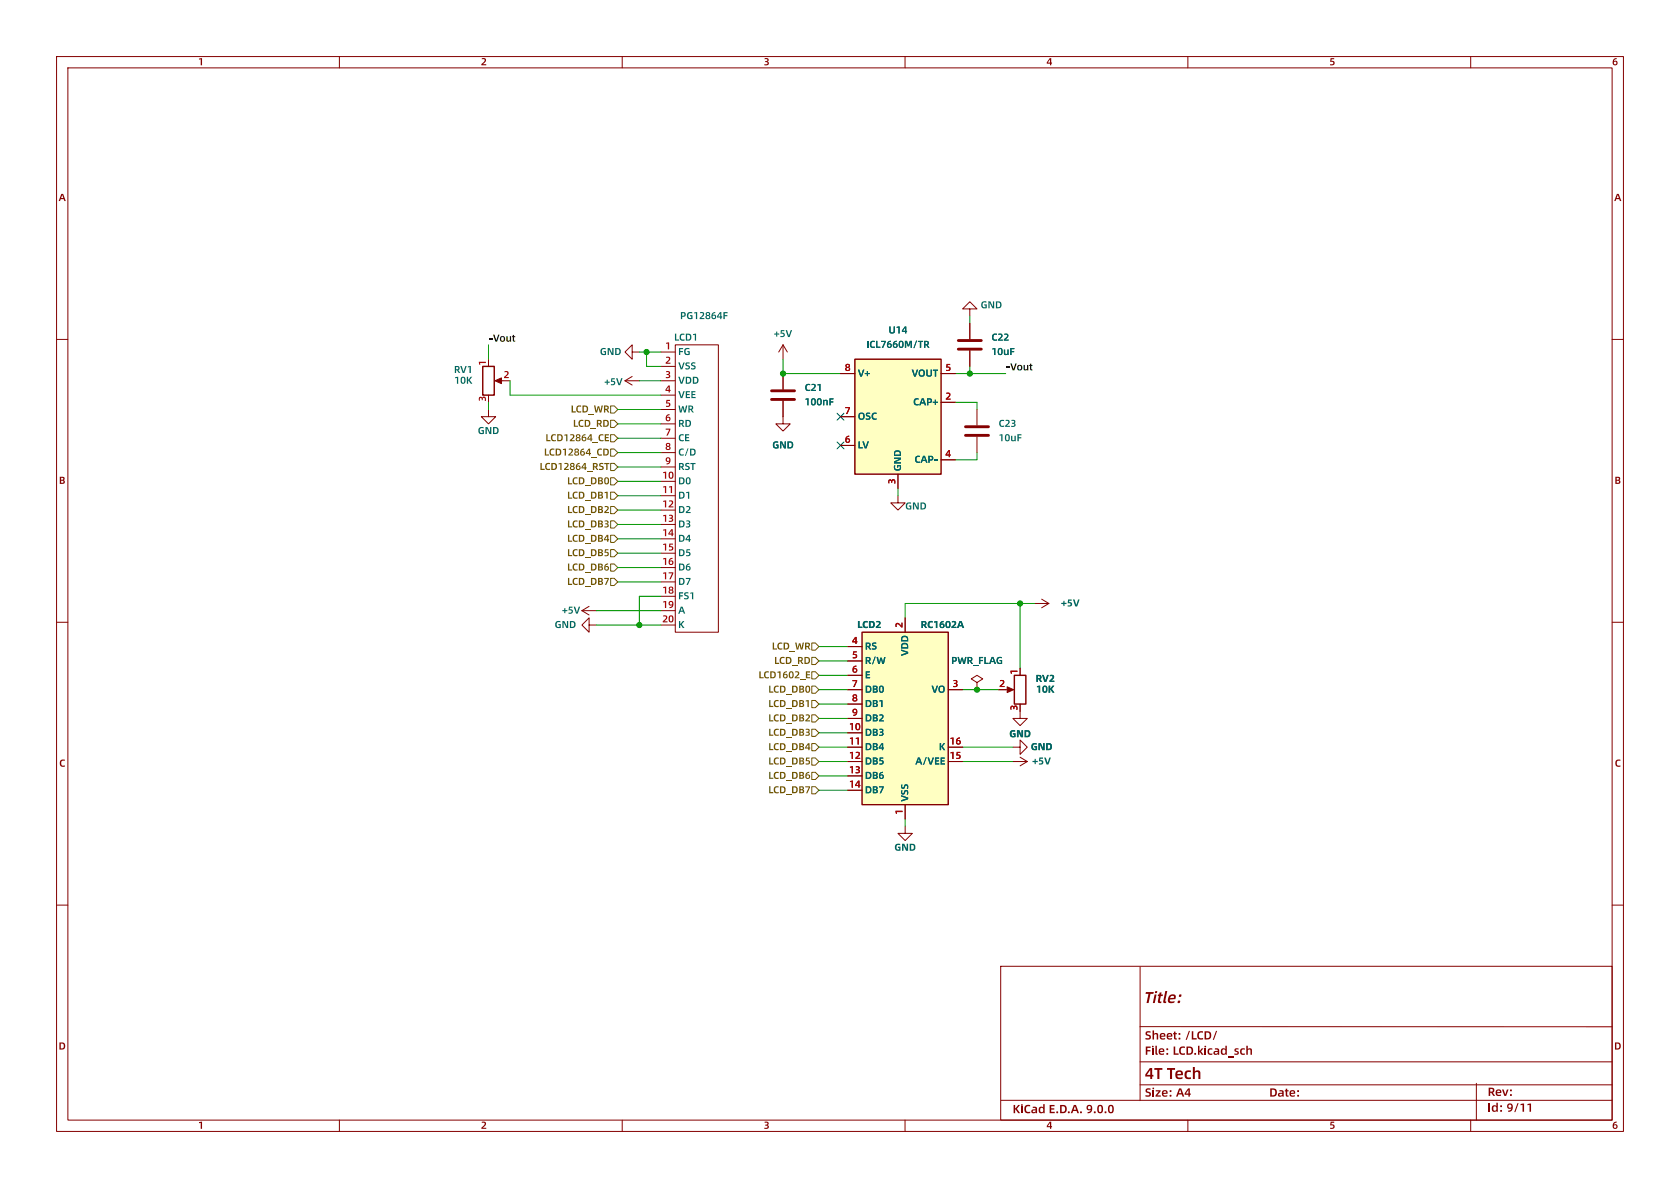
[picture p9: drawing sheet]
<svg xmlns="http://www.w3.org/2000/svg" width="297mm" height="210mm" viewBox="0 0 297 210" stroke-linecap="round" stroke-linejoin="round" font-family="sans-serif">
<defs><g id="words">
<text font-size="2.8" fill="#840000" x="202.1" y="178.4">Title:</text>
<g font-size="2.1" fill="#840000">
<text x="202.4" y="184.6">Sheet: /LCD/</text>
<text x="202.4" y="187.3">File: LCD.kicad_sch</text>
<text x="202.4" y="194.7">Size: A4</text>
<text x="224.4" y="194.7">Date:</text>
<text x="263" y="194.6">Rev:</text>
</g>
<g font-size="1.8" fill="#a90000">
<text x="86.1" y="64.7" transform="rotate(-90 86.1 64.7)">1</text>
<text x="117.6" y="62">1</text>
<text x="117.6" y="64.5">2</text>
<text x="149.3" y="65.8">8</text>
<text x="167.1" y="65.8">5</text>
<text x="86.1" y="71" transform="rotate(-90 86.1 71)">3</text>
<text x="89" y="67.1">2</text>
<text x="117.6" y="67.1">3</text>
<text x="117.6" y="69.6">4</text>
<text x="167.1" y="70.9">2</text>
<text x="117.6" y="72.1">5</text>
<text x="117.6" y="74.7">6</text>
<text x="117.6" y="77.2">7</text>
<text x="149.3" y="73.4">7</text>
<text x="117.6" y="79.8">8</text>
<text x="117.6" y="82.3">9</text>
<text x="149.3" y="78.5">6</text>
<text x="167.1" y="81">4</text>
<text x="117.1" y="84.8">10</text>
<text x="117.1" y="87.4">11</text>
<text x="117.1" y="89.9">12</text>
<text x="158.5" y="85.6" transform="rotate(-90 158.5 85.6)">3</text>
<text x="117.1" y="92.5">13</text>
<text x="117.1" y="95">14</text>
<text x="117.1" y="97.5">15</text>
<text x="117.1" y="100.1">16</text>
<text x="117.1" y="102.6">17</text>
<text x="117.1" y="105.2">18</text>
<text x="117.1" y="107.7">19</text>
<text x="117.1" y="110.2">20</text>
<text x="159.8" y="111" transform="rotate(-90 159.8 111)">2</text>
<text x="150.6" y="114">4</text>
<text x="150.6" y="116.6">5</text>
<text x="150.6" y="119.1">6</text>
<text x="180.1" y="119.3" transform="rotate(-90 180.1 119.3)">1</text>
<text x="150.6" y="121.7">7</text>
<text x="150.6" y="124.2">8</text>
<text x="168.4" y="121.7">3</text>
<text x="176.6" y="121.7">2</text>
<text x="180.1" y="125.6" transform="rotate(-90 180.1 125.6)">3</text>
<text x="150.1" y="129.3">10</text>
<text x="150.1" y="131.8">11</text>
<text x="150.6" y="126.7">9</text>
<text x="167.9" y="131.8">16</text>
<text x="150.1" y="134.4">12</text>
<text x="150.1" y="136.9">13</text>
<text x="167.9" y="134.4">15</text>
<text x="150.1" y="139.4">14</text>
<text x="159.8" y="144" transform="rotate(-90 159.8 144)">1</text>
</g>
<g font-size="1.8" fill="#0f0f0f">
<text x="86.4" y="60.6">-Vout</text>
<text x="177.8" y="65.7">-Vout</text>
</g>
<text font-size="1.8" fill="#006464" x="151.6" y="67.3">V+</text>
</g></defs>
<path d="M10 10h277v190h-277zM12 12h273v186h-273zM60 10v2M110 10v2M160 10v2M210 10v2M260 10v2M176.9 170.8h108.1v27.2h-108.1z" fill="none" stroke="#840000" stroke-width=".18"/>
<g fill="#840000">
<path d="M35.2 10.4l.5-.1v1.2h-.2v-1h-.3z"/>
<path d="M85.2 10.3a.49 .49 0 0 1 .7 .2 .49 .49 0 0 1-.3 .7l-.2 .1h.6v.2h-.9v-.2l.6-.7-.2-.1h-.3z"/>
<path d="M135.2 10.3a.4 .4 0 0 1 .5 0 .4 .4 0 0 1 .1 .5l.1 .3a.49 .49 0 0 1-.2 .5 .49 .49 0 0 1-.6-.1v-.2l.2 .1a.26 .26 0 0 0 .3 0 .26 .26 0 0 0 0-.4 .26 .26 0 0 0-.3 0v-.2l.4-.1a.29 .29 0 0 0-.2-.3 .29 .29 0 0 0-.3 .1z"/>
<path d="M185.6 10.3h.2v.8h.2l-.2 .4h-.2v-.2h-.5v-.2h.5v-.6l-.4 .6h-.1z"/>
<path d="M235.2 10.3h.7v.2h-.5v.3a.44 .44 0 0 1 .5 .4 .44 .44 0 0 1-.6 .4l-.1-.1v-.2l.1 .1a.27 .27 0 0 0 .3-.1 .27 .27 0 0 0 0-.3 .27 .27 0 0 0-.3-.1l-.2 .1z"/>
<path d="M285.3 10.4l.5-.1v.2l-.3 .1-.2 .2a.44 .44 0 0 1 .6 .3 .44 .44 0 0 1-.4 .5 .44 .44 0 0 1-.4-.5h.2a.23 .23 0 0 0 .3 .2 .23 .23 0 0 0 .1-.4 .23 .23 0 0 0-.4 .1l-.2 .1z"/>
</g>
<path d="M60 198v2M110 198v2M160 198v2M210 198v2M260 198v2" fill="none" stroke="#840000" stroke-width=".18"/>
<g fill="#840000">
<path d="M35.2 198.4l.5-.1v1.2h-.2v-1l-.3 .1z"/>
<path d="M85.2 198.3a.49 .49 0 0 1 .7 .2 .49 .49 0 0 1-.3 .7l-.2 .2h.6v.1h-.9v-.2l.6-.6-.2-.2h-.3z"/>
<path d="M135.2 198.3a.4 .4 0 0 1 .5 0 .4 .4 0 0 1 .1 .6l.1 .2a.49 .49 0 0 1-.2 .5 .49 .49 0 0 1-.6-.1v-.2l.2 .1a.26 .26 0 0 0 .3 0 .26 .26 0 0 0 0-.4 .26 .26 0 0 0-.3 0v-.2l.4-.1a.29 .29 0 0 0-.2-.3 .29 .29 0 0 0-.3 .1z"/>
<path d="M185.6 198.3h.2v.8h.2l-.2 .4h-.2v-.2h-.5v-.2h.5v-.6l-.4 .6h-.1z"/>
<path d="M235.2 198.3h.7v.2h-.5v.3a.44 .44 0 0 1 .5 .4 .44 .44 0 0 1-.6 .4l-.1-.1v-.2l.1 .1a.27 .27 0 0 0 .3-.1 .27 .27 0 0 0 0-.3 .27 .27 0 0 0-.3-.1l-.2 .1z"/>
<path d="M285.3 198.4l.5-.1v.2l-.3 .1-.2 .2a.44 .44 0 0 1 .6 .3 .44 .44 0 0 1-.4 .5 .44 .44 0 0 1-.4-.5h.2a.23 .23 0 0 0 .3 .2 .23 .23 0 0 0 .1-.4 .23 .23 0 0 0-.4 .2h-.2z"/>
</g>
<path d="M10 60h2M10 110h2M10 160h2" fill="none" stroke="#840000" stroke-width=".18"/>
<g fill="#840000">
<path d="M10.8 34.3h.4l.4 1.2h-.2l-.1-.3h-.6l-.1 .3h-.2l.2-.5h.6l-.2-.5-.2 .5h-.2z"/>
<path d="M10.6 84.3h.4a.33 .33 0 0 1 .4 .2 .33 .33 0 0 1-.2 .4l.3 .2a.36 .36 0 0 1-.5 .4h-.4v-.2h.5l.1-.2-.4-.1v.3h-.2v-.5h.5l.1-.3h-.4v.3h-.2z"/>
<path d="M10.7 134.4l.6-.1h.2v.2a.44 .44 0 0 0-.7 .4 .44 .44 0 0 0 .7 .4v.2a.67 .67 0 0 1-.9-.2 .67 .67 0 0 1 .1-.9z"/>
<path d="M10.5 184.3h.4a.63 .63 0 0 1 .6 .6 .63 .63 0 0 1-.6 .6h-.4v-.2a.5 .5 0 0 0 .7-.1 .5 .5 0 0 0-.1-.7h-.4v.8h-.2z"/>
</g>
<path d="M285 60h2M285 110h2M285 160h2" fill="none" stroke="#840000" stroke-width=".18"/>
<g fill="#840000">
<path d="M285.8 34.3h.4l.4 1.2h-.2l-.1-.3h-.6l-.1 .3h-.2l.2-.5h.6l-.2-.5-.2 .5h-.2z"/>
<path d="M285.6 84.3h.4a.33 .33 0 0 1 .4 .2 .33 .33 0 0 1-.2 .4l.3 .2a.36 .36 0 0 1-.5 .4h-.4v-.2h.5l.1-.2-.4-.1v.3h-.2v-.5h.5l.1-.3h-.4v.3h-.2z"/>
<path d="M285.7 134.4l.6-.1h.2v.2a.44 .44 0 0 0-.7 .4 .44 .44 0 0 0 .7 .4v.2a.67 .67 0 0 1-.9-.2 .67 .67 0 0 1 .1-.9z"/>
<path d="M285.5 184.3h.4a.63 .63 0 0 1 .6 .6 .63 .63 0 0 1-.6 .6h-.4v-.2a.5 .5 0 0 0 .7-.1 .5 .5 0 0 0-.1-.7h-.4v.8h-.2z"/>
<path d="M224.6 192.4h.4a.73 .73 0 0 1 .7 .7 .73 .73 0 0 1-.7 .8h-.4v-.3a.61 .61 0 0 0 .8-.3 .48 .48 0 0 0 0-.6 .48 .48 0 0 0-.6-.1v1h-.2z"/>
<path d="M227.3 192.5h.3v.2h.2v.2h-.2v.7l.2 .1v.2h-.1a.3 .3 0 0 1-.4-.4v-.6h-.2z"/>
</g>
<path d="M177 194.5h108" fill="none" stroke="#840000" stroke-width=".18"/>
<g fill="#840000">
<path d="M179.2 195.3h.3v.6l.5-.6h.3l-.5 .7 .5 .8h-.3l-.4-.7-.1 .7h-.3z"/>
<path d="M180.5 195.7h.3v1.1h-.3z"/>
<path d="M181.3 195.5l.7-.2 .1 .1v.2a.51 .51 0 0 0-.7 .5 .51 .51 0 0 0 .7 .4v.2a.77 .77 0 0 1-1-.2 .77 .77 0 0 1 .2-1z"/>
<path d="M182.6 195.6h.1a.44 .44 0 0 1 .6 .4v.8h-.2v-.2l-.2 .2a.37 .37 0 0 1-.6-.3h.3l.1 .1a.29 .29 0 0 0 .4-.3l-.8 .2a.36 .36 0 0 1 .5-.4h.3v-.1l-.5-.1z"/>
<path d="M183.7 195.8l.5-.2 .2 .2v-.6h.3v1.6h-.2l-.1-.2a.46 .46 0 0 1-.5 .2 .46 .46 0 0 1-.3-.6h.3a.32 .32 0 0 0 .4 .4 .32 .32 0 0 0 .1-.5l-.2-.3a.28 .28 0 0 0-.3 .1 .28 .28 0 0 0 0 .3h-.3z"/>
<path d="M185.6 195.3h.8v.3h-.6v.3h.6v.2h-.6v.4h.7v.3h-.9z"/>
<path d="M187.4 195.3h.5a.73 .73 0 0 1 .7 .8 .73 .73 0 0 1-.7 .7h-.5v-.3a.61 .61 0 0 0 .9-.3 .48 .48 0 0 0-.1-.5 .48 .48 0 0 0-.5-.1v.9h-.3z"/>
<path d="M189.8 195.3h.4l.6 1.5h-.3l-.2-.4h-.6l-.1 .4h-.3l.2-.6h.7l-.2-.6-.2 .6h-.3z"/>
<path d="M192.2 195.5a.57 .57 0 0 1 .8-.1 .57 .57 0 0 1 .1 .8 .7 .7 0 0 1-.8 .6v-.2a.47 .47 0 0 0 .5-.4l-.2 .1a.43 .43 0 0 1-.5-.5h.2a.27 .27 0 0 0 .4 .2 .27 .27 0 0 0 .1-.4 .27 .27 0 0 0-.5 .1l-.2 .1z"/>
<path d="M194.2 195.4a.59 .59 0 0 1 .7 .1 .59 .59 0 0 1 .1 .7 .54 .54 0 0 1-.6 .6 .54 .54 0 0 1-.4-.7h.2a.32 .32 0 0 0 .1 .4 .32 .32 0 0 0 .3 0l.1-.4a.32 .32 0 0 0 0-.4 .32 .32 0 0 0-.4-.1l-.1 .5h-.2z"/>
<path d="M196.1 195.4a.59 .59 0 0 1 .7 .1 .59 .59 0 0 1 .1 .7 .54 .54 0 0 1-.6 .6 .54 .54 0 0 1-.4-.7h.2a.32 .32 0 0 0 0 .4 .32 .32 0 0 0 .4 0l.1-.4a.32 .32 0 0 0 0-.4 .32 .32 0 0 0-.4-.1l-.1 .5h-.2z"/>
<circle cx="180.7" cy="195.3" r=".16"/>
<circle cx="186.9" cy="196.6" r=".18"/>
<circle cx="189" cy="196.6" r=".18"/>
<circle cx="191.1" cy="196.6" r=".18"/>
<circle cx="193.5" cy="196.6" r=".18"/>
<circle cx="195.4" cy="196.6" r=".18"/>
</g>
<path d="M201.5 191.8h83.5" fill="none" stroke="#840000" stroke-width=".18"/>
<g fill="#840000">
<path d="M263.2 192.3h.4a.46 .46 0 0 1 .6 .3 .46 .46 0 0 1-.3 .5l.4 .6h-.3l-.4-.5h-.2v.5h-.2v-.7h.2a.29 .29 0 0 0 .5-.3 .29 .29 0 0 0-.5-.2v.5h-.2z"/>
<path d="M202.6 192.5l.3-.1h.5v.3l-.3-.1a.21 .21 0 0 0-.3 0 .21 .21 0 0 0 .1 .3 .5 .5 0 0 1 .6 .7 .5 .5 0 0 1-.8 .3l-.2-.1v-.2h.2a.29 .29 0 0 0 .4 .1 .29 .29 0 0 0 .1-.4l-.4-.1a.4 .4 0 0 1-.2-.7z"/>
<path d="M208.4 192.4h.4l.6 1.5h-.3l-.2-.4h-.6l-.1 .4h-.3l.2-.7h.8l-.3-.6-.2 .6h-.3z"/>
<path d="M210 192.4h.3v.9h.2v.2h-.2v.4h-.2v-.4h-.7v-.2h.7v-.6l-.4 .6h-.3z"/>
<path d="M263.2 195.1h.2v1.4h-.2z"/>
<path d="M263.9 195.5l.4-.1 .2 .2v-.7h.3v1.6h-.2l-.1-.1a.46 .46 0 0 1-.5 .1 .46 .46 0 0 1-.3-.5h.3a.32 .32 0 0 0 .4 .3 .32 .32 0 0 0 .1-.5l-.2-.2a.28 .28 0 0 0-.2 .1 .28 .28 0 0 0-.1 .3h-.3z"/>
<path d="M266.6 195.2a.57 .57 0 0 1 .7 0 .57 .57 0 0 1 .1 .7 .7 .7 0 0 1-.8 .7v-.3a.47 .47 0 0 0 .6-.4l-.2 .1a.43 .43 0 0 1-.6-.4h.3a.27 .27 0 0 0 .4 .2 .27 .27 0 0 0 0-.5 .27 .27 0 0 0-.4 .2l-.3 .1z"/>
<path d="M268.3 195h.2l-.6 1.6h-.2z"/>
<path d="M268.8 195.2l.6-.1v1.4h-.2v-1.2l-.4 .1z"/>
<path d="M270 195.2l.7-.1v1.4h-.3v-1.2l-.4 .1z"/>
<circle cx="203.9" cy="192.4" r=".16"/>
<circle cx="265.4" cy="195.5" r=".18"/>
<circle cx="265.4" cy="196.4" r=".18"/>
</g>
<path d="M201.5 187.7h83.5" fill="none" stroke="#840000" stroke-width=".18"/>
<g fill="#840000">
<path d="M202.6 175.4h1.4l-.1 .3h-.5l-.3 1.6h-.4l.3-1.6h-.5z"/>
<path d="M205 175.4h.4l-.1 .4h.3l-.1 .3h-.3l-.1 .9h.2v.3a.38 .38 0 0 1-.5 0 .38 .38 0 0 1-.1-.5l.2-.7h-.2v-.3h.2z"/>
<path d="M206 175.2h.4l-.4 1.8h.2l-.1 .3a.32 .32 0 0 1-.3 0 .32 .32 0 0 1-.2-.3z"/>
<path d="M202.6 185h.8v.2h-.6v.4h.6v.3h-.6v.6h-.2z"/>
<path d="M204.3 184.9h.2v1.3l.2 .1v.2a.29 .29 0 0 1-.4-.3z"/>
<path d="M207.5 185h.3v1.2h.6v.3h-.9z"/>
<path d="M208.6 185.1l.7-.1h.2v.3a.51 .51 0 0 0-.8 .4 .51 .51 0 0 0 .8 .5v.2a.77 .77 0 0 1-1-.2 .77 .77 0 0 1 .1-1.1z"/>
<path d="M209.8 185h.4a.73 .73 0 0 1 .7 .7 .73 .73 0 0 1-.7 .8h-.4v-.3a.61 .61 0 0 0 .8-.3 .48 .48 0 0 0-.1-.6 .48 .48 0 0 0-.5-.1v1h-.2z"/>
<path d="M211.8 184.9h.3v.9l.3-.5h.4l-.5 .5 .5 .7h-.3l-.4-.5v.5h-.3z"/>
<path d="M215.9 185.4l.5-.1 .2 .2v-.6h.3v1.6h-.2l-.1-.2a.46 .46 0 0 1-.5 .1 .46 .46 0 0 1-.3-.5h.3a.32 .32 0 0 0 .4 .4 .32 .32 0 0 0 .1-.6l-.2-.2a.28 .28 0 0 0-.3 .1 .28 .28 0 0 0 0 .3h-.3z"/>
<path d="M220.3 184.9h.3v.6l.1-.2a.37 .37 0 0 1 .4 0 .37 .37 0 0 1 .2 .4v.8h-.2v-.7a.24 .24 0 0 0-.2-.3 .24 .24 0 0 0-.3 .2v.8h-.3z"/>
<circle cx="204.4" cy="175.4" r=".21"/>
</g>
<path d="M201.5 181.5h83.5" fill="none" stroke="#840000" stroke-width=".18"/>
<g fill="#840000">
<path d="M202.6 182.4l.3-.1h.5v.3l-.3-.1a.21 .21 0 0 0-.3 0 .21 .21 0 0 0 .1 .3 .5 .5 0 0 1 .6 .7 .5 .5 0 0 1-.8 .3l-.2-.1v-.2h.2a.29 .29 0 0 0 .4 .1 .29 .29 0 0 0 .1-.4l-.4-.1a.4 .4 0 0 1-.2-.7z"/>
<path d="M203.8 182.2h.2v.6l.2-.2a.37 .37 0 0 1 .4 0 .37 .37 0 0 1 .2 .4v.8h-.3v-.7a.24 .24 0 0 0-.2-.3 .24 .24 0 0 0-.3 .2v.8h-.2z"/>
<path d="M210.2 182.2h.2l-.6 1.6h-.2z"/>
<path d="M210.7 182.3h.3v1.2h.6v.3h-.9z"/>
<path d="M211.8 182.4l.7-.1h.2v.3a.51 .51 0 0 0-.8 .4 .51 .51 0 0 0 .8 .5v.2a.77 .77 0 0 1-1-.2 .77 .77 0 0 1 .1-1.1z"/>
<path d="M213 182.3h.4a.73 .73 0 0 1 .7 .7 .73 .73 0 0 1-.7 .8h-.4v-.3a.61 .61 0 0 0 .8-.3 .48 .48 0 0 0-.1-.6 .48 .48 0 0 0-.5-.1v1h-.2z"/>
<path d="M215 182.2h.2l-.6 1.6h-.2z"/>
<path d="M203.3 188.8h.4v1.2h.2v.3h-.2v.4h-.4v-.4h-.8v-.3h.8v-.8l-.5 .8h-.3z"/>
<path d="M204.1 188.8h1.4v.3h-.5v1.6h-.4v-1.6h-.5z"/>
<path d="M206.3 188.8h1.4v.3h-.5v1.6h-.4v-1.6h-.5z"/>
<path d="M208 189.4a.69 .69 0 0 1 .8-.1 .69 .69 0 0 1 .3 .8h-1a.56 .56 0 0 0 1 .3v.3a.79 .79 0 0 1-1 0 .79 .79 0 0 1-.3-.8l1-.1a.34 .34 0 0 0-.4-.3 .34 .34 0 0 0-.3 .4h-.3z"/>
<path d="M209.6 189.4l.4-.2h.5v.4a.51 .51 0 0 0-.7 .4 .51 .51 0 0 0 .7 .4v.3a.83 .83 0 0 1-1-.2 .83 .83 0 0 1 .1-1.1z"/>
<path d="M210.9 188.6h.3v.8a.53 .53 0 0 1 .6-.2 .53 .53 0 0 1 .4 .5v1h-.3v-.9a.32 .32 0 0 0-.3-.3 .32 .32 0 0 0-.4 .2v1h-.3z"/>
</g>
<path d="M102.9 108l1.2 .7M102.9 108h2.5M104.1 107.2l-1.2 .8M201.5 170.9v23.7M261 191.5v6.5" fill="none" stroke="#840000" stroke-width=".18"/>
<g fill="#006464">
<path d="M99.4 107.8h.4v-.3h.1v.3h.4v.2h-.4v.4h-.1v-.4h-.4z"/>
<path d="M100.6 107.2h.6v.2h-.4l-.1 .3a.43 .43 0 0 1 .6 .5 .43 .43 0 0 1-.7 .3h-.1v-.2h.1a.26 .26 0 0 0 .4 0 .26 .26 0 0 0 0-.4 .26 .26 0 0 0-.4 0h-.1z"/>
<path d="M101.4 107.2h.3l.3 1 .3-1h.3l-.5 1.3h-.3z"/>
</g>
<path d="M104.1 110.5v-1.3l-1.2 1.3 1.2 1.3v-1.3h1.3" fill="none" stroke="#840000" stroke-width=".18"/>
<g fill="#006464">
<path d="M98.3 109.9l.6-.1h.2v.2a.44 .44 0 0 0-.7 .3 .44 .44 0 0 0 .5 .5v-.3h-.2v-.2h.4v.7a.68 .68 0 0 1-.9-.2 .68 .68 0 0 1 .1-.9z"/>
<path d="M99.4 109.8h.4l.4 .9v-.9h.3v1.2h-.4l-.4-1-.1 1h-.2z"/>
<path d="M100.7 109.8h.4a.62 .62 0 0 1 .6 .6 .62 .62 0 0 1-.6 .6h-.4v-.2a.49 .49 0 0 0 .7-.1 .49 .49 0 0 0-.1-.7h-.3v.8h-.3z"/>
</g>
<path d="M179.1 134.6h2.5M180.3 133.9l1.3 .7M181.6 134.6l-1.3 .8" fill="none" stroke="#840000" stroke-width=".18"/>
<g fill="#006464">
<path d="M182.5 134.5h.4v-.3h.2v.3h.4v.2h-.4v.4h-.2v-.4h-.4z"/>
<path d="M183.7 133.9h.7v.2h-.4l-.1 .3a.43 .43 0 0 1 .6 .5 .43 .43 0 0 1-.7 .3l-.1-.1v-.2a.27 .27 0 0 0 .4 .1 .27 .27 0 0 0 0-.4h-.4z"/>
<path d="M184.6 133.9h.3l.3 1 .3-1h.3l-.4 1.2h-.4z"/>
</g>
<path d="M179.1 132.1h1.2v-1.3l1.3 1.3-1.3 1.3v-1.3" fill="none" stroke="#840000" stroke-width=".18"/>
<g fill="#006464">
<path d="M182.5 131.5l.7-.1 .1 .2a.42 .42 0 0 0-.7 .3 .42 .42 0 0 0 .5 .5v-.3h-.2v-.2h.4v.7a.68 .68 0 0 1-.9-.2 .68 .68 0 0 1 .1-.9z"/>
<path d="M183.6 131.4h.4l.4 .9v-.9h.3v1.2h-.4l-.4-.9v.9h-.3z"/>
<path d="M184.9 131.4h.5a.62 .62 0 0 1 .6 .6 .62 .62 0 0 1-.6 .6h-.5v-.2h.3a.4 .4 0 0 0 .5-.4 .4 .4 0 0 0-.5-.4v.8h-.3z"/>
</g>
<path d="M180.3 125.7v1.3h1.3l-1.3 1.3-1.2-1.3h1.2" fill="none" stroke="#840000" stroke-width=".18"/>
<g fill="#006464">
<path d="M178.7 129.2l.7-.1 .1 .3a.42 .42 0 0 0-.7 .2 .42 .42 0 0 0 .5 .5v-.3h-.2v-.2h.4v.7a.68 .68 0 0 1-.9-.2 .68 .68 0 0 1 .1-.9z"/>
<path d="M179.8 129.1h.4l.4 .9v-.9h.3v1.2h-.4l-.4-.9v.9h-.3z"/>
<path d="M181.1 129.1h.5a.62 .62 0 0 1 .6 .6 .62 .62 0 0 1-.6 .6h-.5v-.2h.3a.4 .4 0 0 0 .5-.4 .4 .4 0 0 0-.5-.4v.8h-.3z"/>
</g>
<path d="M136.4 70.6h4.1M136.4 69.1h4.1" fill="none" stroke="#840000" stroke-width=".51"/>
<path d="M138.4 66v2.8M138.4 70.9v2.8" fill="none" stroke="#840000" stroke-width=".18"/>
<g fill="#006464">
<path d="M142.5 68l.6-.1h.1v.2a.43 .43 0 0 0-.6 .4 .43 .43 0 0 0 .6 .4v.2a.65 .65 0 0 1-.8-.2 .65 .65 0 0 1 .1-.9z"/>
<path d="M143.5 67.9a.48 .48 0 0 1 .7 .2 .48 .48 0 0 1-.3 .6l-.2 .2h.5v.2h-.8v-.2l.6-.7-.2-.1h-.3z"/>
<path d="M144.5 67.9h.6v1.2h-.3v-1h-.3z"/>
<path d="M142.4 70.5l.5-.1v1.2h-.2v-1l-.3 .1z"/>
<path d="M143.5 70.5a.5 .5 0 0 1 .6 0 .5 .5 0 0 1 .1 .7 .46 .46 0 0 1-.5 .5 .46 .46 0 0 1-.3-.7h.2a.27 .27 0 0 0 0 .4 .27 .27 0 0 0 .4 0 .27 .27 0 0 0 0-.4 .27 .27 0 0 0 0-.3 .27 .27 0 0 0-.4 0 .27 .27 0 0 0 0 .3h-.2z"/>
<path d="M144.6 70.5a.5 .5 0 0 1 .6 0 .5 .5 0 0 1 .1 .7 .46 .46 0 0 1-.5 .5 .46 .46 0 0 1-.4-.7h.2a.27 .27 0 0 0 .1 .4 .27 .27 0 0 0 .3 0 .27 .27 0 0 0 .1-.4 .27 .27 0 0 0-.1-.3 .27 .27 0 0 0-.3 0 .27 .27 0 0 0-.1 .3h-.2z"/>
<path d="M145.5 70.7h.2v.1l.2-.1 .4 .1v.8h-.2v-.6l-.1-.1-.3 .1v.6h-.2z"/>
<path d="M146.6 70.4h.8v.2h-.5v.3h.4v.2h-.4v.5h-.3z"/>
</g>
<path d="M138.4 73.7v1.2h1.3l-1.3 1.3-1.2-1.3h1.2" fill="none" stroke="#840000" stroke-width=".18"/>
<g fill="#006464">
<path d="M136.8 78.2l.6-.2 .2 .1v.2a.44 .44 0 0 0-.7 .2 .44 .44 0 0 0 .5 .6v-.3h-.2v-.2h.4v.6a.68 .68 0 0 1-.9-.1 .68 .68 0 0 1 .1-.9z"/>
<path d="M137.9 78h.3l.5 1v-1h.2v1.3h-.3l-.5-1v1h-.2z"/>
<path d="M139.2 78h.4a.62 .62 0 0 1 .6 .7 .62 .62 0 0 1-.6 .6h-.4v-.2a.49 .49 0 0 0 .7-.2 .49 .49 0 0 0-.1-.7h-.3v.9h-.3z"/>
</g>
<path d="M138.4 61l-.7 1.2M138.4 61l.8 1.2M138.4 61v2.5" fill="none" stroke="#840000" stroke-width=".18"/>
<g fill="#006464">
<path d="M136.9 59h.3v-.4h.2v.4h.4v.1h-.4v.4h-.2v-.4h-.3z"/>
<path d="M138.1 58.3h.6v.2h-.5v.3a.43 .43 0 0 1 .5 .5 .43 .43 0 0 1-.6 .3h-.1v-.2h.1a.26 .26 0 0 0 .3 0 .26 .26 0 0 0 .1-.4 .26 .26 0 0 0-.4 0h-.1z"/>
<path d="M138.9 58.3h.2l.4 1 .3-1h.2l-.4 1.3h-.3z"/>
</g>
<path d="M86.4 72.4v1.3h-1.3l1.3 1.2 1.2-1.2h-1.2" fill="none" stroke="#840000" stroke-width=".18"/>
<g fill="#006464">
<path d="M84.7 75.6l.7-.1h.1v.2a.44 .44 0 0 0-.7 .3 .44 .44 0 0 0 .5 .5v-.3h-.2v-.2h.5v.7a.68 .68 0 0 1-1-.2 .68 .68 0 0 1 .1-.9z"/>
<path d="M85.8 75.5h.4l.4 .9v-.9h.3v1.2h-.4l-.4-1v1h-.3z"/>
<path d="M87.2 75.5h.4a.62 .62 0 0 1 .6 .6 .62 .62 0 0 1-.6 .6h-.4v-.2a.49 .49 0 0 0 .6-.1 .49 .49 0 0 0-.1-.7h-.3v.8h-.2z"/>
</g>
<path d="M160 146.1v1.2h1.3l-1.3 1.3-1.3-1.3h1.3" fill="none" stroke="#840000" stroke-width=".18"/>
<g fill="#006464">
<path d="M158.4 149.3l.7-.1v.2a.42 .42 0 0 0-.6 .3 .42 .42 0 0 0 .5 .5v-.3h-.3v-.2h.5v.6a.68 .68 0 0 1-.9-.1 .68 .68 0 0 1 .1-.9z"/>
<path d="M159.5 149.2h.4l.4 .8v-.8h.2v1.2h-.3l-.5-1v1h-.2z"/>
<path d="M160.8 149.2h.4a.62 .62 0 0 1 .6 .6 .62 .62 0 0 1-.6 .6h-.4v-.2h.3a.4 .4 0 0 0 .5-.4 .4 .4 0 0 0-.5-.4v.8h-.3z"/>
</g>
<path d="M85.3 64.8h2.1v5.1h-2.1z" fill="none" stroke="#840000" stroke-width=".25"/>
<path d="M87.5 67.3l1.1-.5v1z" fill="#840000" stroke="#840000" stroke-width=".18"/>
<path d="M87.9 67.3h1" fill="none" stroke="#840000" stroke-width=".18"/>
<g fill="#006464">
<path d="M80.4 64.7h.4a.39 .39 0 0 1 .4 .3 .39 .39 0 0 1-.2 .4l.4 .5h-.3l-.3-.4h-.2v.4h-.2v-.6h.2a.25 .25 0 0 0 .4-.2 .25 .25 0 0 0-.4-.2v.4h-.2z"/>
<path d="M81.4 64.7h.2l.3 1 .4-1h.2l-.4 1.2h-.3z"/>
<path d="M82.7 64.8l.5-.1v1.2h-.2v-1l-.3 .1z"/>
<path d="M80.5 66.7l.5-.1v1.2h-.2v-1l-.3 .1z"/>
<path d="M81.6 66.7a.5 .5 0 0 1 .6 0 .5 .5 0 0 1 .1 .6 .46 .46 0 0 1-.5 .6 .46 .46 0 0 1-.4-.7h.3a.27 .27 0 0 0 0 .4 .27 .27 0 0 0 .3 0 .27 .27 0 0 0 .1-.4 .27 .27 0 0 0-.1-.3 .27 .27 0 0 0-.3 0 .27 .27 0 0 0 0 .3h-.3z"/>
<path d="M82.5 66.6h.3v.5l.4-.5h.3l-.5 .6 .5 .6h-.3l-.4-.5v.5h-.3z"/>
</g>
<path d="M179.3 119.4h2.1v5.1h-2.1z" fill="none" stroke="#840000" stroke-width=".25"/>
<path d="M178.1 121.4l1.1 .5-1.1 .5z" fill="#840000" stroke="#840000" stroke-width=".18"/>
<path d="M177.8 121.9h1" fill="none" stroke="#840000" stroke-width=".18"/>
<g fill="#006464">
<path d="M183.2 119.3l.8 .1 .1 .4-.2 .3 .3 .4h-.3l-.3-.4h-.1v.4h-.3v-.6h.3a.21 .21 0 0 0 .3-.1 .21 .21 0 0 0-.2-.3h-.1v.4h-.3z"/>
<path d="M184.2 119.3h.3l.3 1 .3-1h.3l-.4 1.2h-.4z"/>
<path d="M185.6 119.3a.47 .47 0 0 1 .7 .2 .47 .47 0 0 1-.2 .6l-.3 .2h.6v.2h-.9v-.2l.6-.6-.1-.2-.4 .1z"/>
<path d="M183.3 121.3l.6-.1v1.2h-.3v-1l-.3 .1z"/>
<path d="M184.4 121.3a.62 .62 0 0 1 .8 .4 .62 .62 0 0 1-.4 .8l-.3-.1-.2-.2v-.4h.2a.25 .25 0 0 0 .1 .4 .25 .25 0 0 0 .3 0 .25 .25 0 0 0 0-.4 .25 .25 0 0 0 0-.3 .25 .25 0 0 0-.3 0 .25 .25 0 0 0-.1 .3h-.2z"/>
<path d="M185.4 121.2h.3v.5l.4-.5h.3l-.5 .6 .5 .6h-.3l-.4-.5v.5h-.3z"/>
</g>
<path d="M116.8 62.2h2.6M119.4 61h7.6v50.8h-7.6z" fill="none" stroke="#840000" stroke-width=".18"/>
<g fill="#006464">
<path d="M120 61.5h.8v.2h-.5v.4h.4v.2h-.4v.5h-.3z"/>
<path d="M121.1 61.6l.6-.1 .2 .1v.2a.44 .44 0 0 0-.7 .2 .44 .44 0 0 0 .5 .6v-.3h-.2v-.2h.4v.6a.68 .68 0 0 1-.9-.1 .68 .68 0 0 1 .1-1z"/>
</g>
<path d="M116.8 64.8h2.6" fill="none" stroke="#840000" stroke-width=".18"/>
<g fill="#006464">
<path d="M119.9 64.1h.3l.3 1 .3-1h.3l-.5 1.2h-.3z"/>
<path d="M121.2 64.2l.3-.1h.4v.2h-.4l-.1 .2a.5 .5 0 0 1 .5 .2 .5 .5 0 0 1 0 .5l-.7 .1v-.2h.5v-.2a.5 .5 0 0 1-.5-.7z"/>
<path d="M122.2 64.2l.3-.1h.4v.2h-.4l-.1 .2a.5 .5 0 0 1 .5 .2 .5 .5 0 0 1 0 .5l-.7 .1v-.2h.5v-.2a.5 .5 0 0 1-.5-.7z"/>
</g>
<path d="M116.8 67.3h2.6" fill="none" stroke="#840000" stroke-width=".18"/>
<g fill="#006464">
<path d="M119.9 66.6h.3l.3 1 .3-1h.3l-.5 1.2h-.3z"/>
<path d="M121.2 66.6h.4a.62 .62 0 0 1 .6 .6 .62 .62 0 0 1-.6 .6h-.4v-.2a.49 .49 0 0 0 .7-.1 .49 .49 0 0 0-.1-.7h-.3v.8h-.3z"/>
<path d="M122.5 66.6h.4a.62 .62 0 0 1 .6 .6 .62 .62 0 0 1-.6 .6h-.4v-.2a.49 .49 0 0 0 .7-.1 .49 .49 0 0 0-.2-.7h-.3v.8h-.2z"/>
</g>
<path d="M116.8 69.9h2.6" fill="none" stroke="#840000" stroke-width=".18"/>
<g fill="#006464">
<path d="M119.9 69.1h.3l.3 1 .3-1h.3l-.5 1.3h-.3z"/>
<path d="M121.2 69.1h.8v.2h-.5v.3h.4v.2h-.4v.4h.5v.2h-.8z"/>
<path d="M122.2 69.1h.8v.2h-.5v.3h.4v.2h-.4v.4h.5v.2h-.8z"/>
</g>
<path d="M116.8 72.4h2.6" fill="none" stroke="#840000" stroke-width=".18"/>
<g fill="#006464">
<path d="M119.9 71.7h.3l.2 .9 .2-.8h.3l.2 .8 .2-.9h.2l-.3 1.2h-.3l-.2-.8-.2 .8h-.3z"/>
<path d="M121.7 71.7h.4a.39 .39 0 0 1 .4 .2 .39 .39 0 0 1-.2 .5l.4 .5h-.3l-.3-.4h-.2v.4h-.2v-.6h.2a.25 .25 0 0 0 .4-.2 .25 .25 0 0 0-.4-.2v.4h-.2z"/>
</g>
<path d="M116.8 74.9h2.6" fill="none" stroke="#840000" stroke-width=".18"/>
<g fill="#006464">
<path d="M120 74.2h.4a.39 .39 0 0 1 .5 .3 .39 .39 0 0 1-.2 .5l.3 .5h-.3l-.3-.5h-.1v.5h-.3v-.7h.3a.25 .25 0 0 0 .4-.2 .25 .25 0 0 0-.4-.2v.4h-.3z"/>
<path d="M121.2 74.2h.4a.62 .62 0 0 1 .6 .6 .62 .62 0 0 1-.6 .7h-.4v-.2a.49 .49 0 0 0 .7-.2 .49 .49 0 0 0-.2-.7h-.3v.9h-.2z"/>
</g>
<path d="M116.8 77.5h2.6" fill="none" stroke="#840000" stroke-width=".18"/>
<g fill="#006464">
<path d="M120.2 76.9l.5-.1h.2v.2a.43 .43 0 0 0-.7 .4 .43 .43 0 0 0 .7 .4v.2a.65 .65 0 0 1-.9-.3 .65 .65 0 0 1 .2-.8z"/>
<path d="M121.1 76.8h.7v.2h-.5v.3h.5v.2h-.5v.3h.6v.2h-.8z"/>
</g>
<path d="M116.8 80h2.6" fill="none" stroke="#840000" stroke-width=".18"/>
<g fill="#006464">
<path d="M120.2 79.4l.5-.1h.2v.2a.43 .43 0 0 0-.7 .4 .43 .43 0 0 0 .7 .4v.2a.65 .65 0 0 1-.9-.2 .65 .65 0 0 1 .2-.9z"/>
<path d="M121.6 79.3h.1l-.5 1.3h-.1z"/>
<path d="M122 79.3h.4a.62 .62 0 0 1 .6 .6 .62 .62 0 0 1-.6 .6h-.4v-.2a.49 .49 0 0 0 .7-.1 .49 .49 0 0 0-.2-.7h-.3v.8h-.2z"/>
</g>
<path d="M116.8 82.6h2.6" fill="none" stroke="#840000" stroke-width=".18"/>
<g fill="#006464">
<path d="M120 81.8h.4a.39 .39 0 0 1 .5 .3 .39 .39 0 0 1-.2 .5l.3 .5h-.3l-.3-.5h-.1v.5h-.3v-.7h.3a.25 .25 0 0 0 .4-.2 .25 .25 0 0 0-.4-.2v.4h-.3z"/>
<path d="M121.2 82l.3-.2 .4 .1v.2l-.5-.1v.2a.5 .5 0 0 1 .4 .3 .5 .5 0 0 1 0 .5l-.7 .1v-.3l.5 .1 .1-.2a.5 .5 0 0 1-.5-.7z"/>
<path d="M122 81.8h.9v.2h-.3v1.1h-.2v-1.1h-.4z"/>
<path d="M120 84.4h.4a.62 .62 0 0 1 .6 .6 .62 .62 0 0 1-.6 .6h-.4v-.2a.49 .49 0 0 0 .7-.1 .49 .49 0 0 0-.1-.7h-.3v.8h-.3z"/>
<path d="M121.4 84.4a.5 .5 0 0 1 .6 .1 .5 .5 0 0 1 .1 .6 .46 .46 0 0 1-.5 .5 .46 .46 0 0 1-.4-.6h.3a.27 .27 0 0 0 0 .4 .27 .27 0 0 0 .4 0 .27 .27 0 0 0 0-.4 .27 .27 0 0 0 0-.4 .27 .27 0 0 0-.4 0 .27 .27 0 0 0 0 .4h-.3z"/>
</g>
<path d="M116.8 87.6h2.6" fill="none" stroke="#840000" stroke-width=".18"/>
<g fill="#006464">
<path d="M120 86.9h.4a.62 .62 0 0 1 .6 .6 .62 .62 0 0 1-.6 .7h-.4v-.2a.49 .49 0 0 0 .7-.2 .49 .49 0 0 0-.1-.7h-.3v.9h-.3z"/>
<path d="M121.3 87l.5-.1v1.3h-.2v-1.1l-.3 .1z"/>
<path d="M120 89.5h.4a.62 .62 0 0 1 .6 .6 .62 .62 0 0 1-.6 .6h-.4v-.2a.49 .49 0 0 0 .7-.1 .49 .49 0 0 0-.1-.7h-.3v.8h-.3z"/>
<path d="M121.3 89.5a.48 .48 0 0 1 .7 .2 .48 .48 0 0 1-.3 .6l-.2 .2h.6v.2h-.9v-.2l.6-.7-.1-.2-.4 .1z"/>
<path d="M120 92h.4a.62 .62 0 0 1 .6 .6 .62 .62 0 0 1-.6 .6h-.4v-.2a.49 .49 0 0 0 .7-.1 .49 .49 0 0 0-.1-.7h-.3v.8h-.3z"/>
<path d="M121.3 92a.39 .39 0 0 1 .6 0 .39 .39 0 0 1 0 .6l.1 .2a.48 .48 0 0 1-.2 .5 .48 .48 0 0 1-.5-.1v-.2l.1 .1a.25 .25 0 0 0 .4 0 .25 .25 0 0 0 0-.4 .25 .25 0 0 0-.4 0v-.2l.4-.1a.28 .28 0 0 0-.2-.3 .28 .28 0 0 0-.3 .1z"/>
<path d="M120 94.5h.4a.62 .62 0 0 1 .6 .7 .62 .62 0 0 1-.6 .6h-.4v-.2a.49 .49 0 0 0 .7-.2 .49 .49 0 0 0-.1-.6l-.3-.1v.9h-.3z"/>
<path d="M121.7 94.5h.3v.8h.1l-.1 .5h-.2v-.3h-.6v-.2h.6v-.5l-.4 .5h-.2z"/>
<path d="M120 97.1h.4a.62 .62 0 0 1 .6 .6 .62 .62 0 0 1-.6 .6h-.4v-.2a.49 .49 0 0 0 .7-.1 .49 .49 0 0 0-.1-.7h-.3v.8h-.3z"/>
<path d="M121.4 97.1h.6v.2h-.4l-.1 .3a.43 .43 0 0 1 .6 .4 .43 .43 0 0 1-.7 .3h-.1v-.2h.1a.26 .26 0 0 0 .4 0 .26 .26 0 0 0 0-.3 .26 .26 0 0 0-.4-.1h-.1z"/>
<path d="M120 99.6h.4a.62 .62 0 0 1 .6 .6 .62 .62 0 0 1-.6 .7h-.4v-.2a.49 .49 0 0 0 .7-.2 .49 .49 0 0 0-.1-.7h-.3v.9h-.3z"/>
<path d="M121.5 99.8l.4-.2v.2l-.3 .1-.1 .2a.43 .43 0 0 1 .6 .3 .43 .43 0 0 1-.4 .5 .43 .43 0 0 1-.5-.5h.2a.23 .23 0 0 0 .4 .2 .23 .23 0 0 0 0-.3 .23 .23 0 0 0-.3 .1h-.3z"/>
<path d="M120 102.2h.4a.62 .62 0 0 1 .6 .6 .62 .62 0 0 1-.6 .6h-.4v-.2a.49 .49 0 0 0 .7-.1 .49 .49 0 0 0-.1-.7h-.3v.8h-.3z"/>
<path d="M121.2 102.2h.9l-.5 1.2h-.2l.5-1h-.7z"/>
<path d="M120 104.7h.8v.2h-.5v.3h.4v.2h-.4v.5h-.3z"/>
<path d="M121 104.8l.3-.1h.4v.2h-.4l-.1 .2a.5 .5 0 0 1 .5 .2 .5 .5 0 0 1 0 .6h-.8v-.2h.5l.1-.2a.5 .5 0 0 1-.5-.7z"/>
<path d="M122 104.8l.6-.1v1.2h-.3v-1l-.3 .1z"/>
<path d="M120.4 107.2h.3l.4 1.3h-.2l-.1-.3h-.5l-.2 .3h-.2l.2-.5h.6l-.2-.5-.2 .5h-.2z"/>
<path d="M120 109.8h.3v.5l.4-.5h.3l-.5 .6 .5 .6h-.3l-.4-.5v.5h-.3z"/>
<path d="M119.3 59h.3v1h.5v.2h-.8z"/>
<path d="M120.3 59.1l.6-.1h.1v.2a.43 .43 0 0 0-.6 .4 .43 .43 0 0 0 .6 .4v.2a.65 .65 0 0 1-.8-.2 .65 .65 0 0 1 .1-.9z"/>
<path d="M121.2 59h.4a.62 .62 0 0 1 .6 .6 .62 .62 0 0 1-.6 .6h-.4v-.2a.49 .49 0 0 0 .7-.1 .49 .49 0 0 0-.1-.7h-.3v.8h-.3z"/>
<path d="M122.5 59.1l.6-.1v1.2h-.3v-1h-.3z"/>
<path d="M120.4 55.2h.4a.44 .44 0 0 1 .4 .5 .44 .44 0 0 1-.6 .3v.4h-.2v-.6h.2a.27 .27 0 0 0 .4-.2 .27 .27 0 0 0-.4-.2v.4h-.2z"/>
<path d="M121.6 55.3l.6-.1h.2v.2a.44 .44 0 0 0-.7 .3 .44 .44 0 0 0 .5 .5v-.3h-.2v-.2h.4v.7a.68 .68 0 0 1-.9-.2 .68 .68 0 0 1 .1-.9z"/>
<path d="M122.7 55.2h.6v1.2h-.3v-1h-.3z"/>
<path d="M123.8 55.2a.48 .48 0 0 1 .7 .2 .48 .48 0 0 1-.3 .6l-.2 .2h.5v.2h-.8v-.2l.6-.7-.2-.1h-.3z"/>
<path d="M124.8 55.2a.38 .38 0 0 1 .6 0 .38 .38 0 0 1 0 .6 .38 .38 0 0 1 .1 .5 .38 .38 0 0 1-.5 .1l-.3-.2v-.1h.2a.23 .23 0 0 0 .4 .2 .23 .23 0 0 0 0-.4 .23 .23 0 0 0-.4 .1l-.2 .1 .2-.3-.2-.3h.2a.2 .2 0 0 0 .3 .2 .21 .21 0 0 0 .1-.4 .2 .2 0 0 0-.3 .1l-.3 .1z"/>
<path d="M126 55.3l.5-.1v.1l-.4 .1-.1 .3a.43 .43 0 0 1 .6 .3 .43 .43 0 0 1-.4 .5 .43 .43 0 0 1-.4-.5h.2a.23 .23 0 0 0 .3 .2 .23 .23 0 0 0 0-.4 .23 .23 0 0 0-.3 .1l-.2 .1z"/>
<path d="M127.3 55.2h.2v.7h.2l-.2 .5h-.2v-.3h-.5v-.2h.5v-.5l-.3 .5h-.2z"/>
<path d="M127.9 55.2h.7v.2h-.5v.3h.5v.2h-.5v.5h-.2z"/>
</g>
<path d="M169.4 60.2h4.1M169.4 61.7h4.1" fill="none" stroke="#840000" stroke-width=".51"/>
<path d="M171.4 57.2v2.7M171.4 62v2.8" fill="none" stroke="#840000" stroke-width=".18"/>
<g fill="#006464">
<path d="M175.5 59.1l.6-.1h.1v.2a.43 .43 0 0 0-.6 .4 .43 .43 0 0 0 .7 .4v.2a.65 .65 0 0 1-.9-.2 .65 .65 0 0 1 .1-.9z"/>
<path d="M176.5 59a.48 .48 0 0 1 .7 .2 .48 .48 0 0 1-.3 .6l-.2 .2h.6v.2h-.9v-.2l.6-.7-.1-.1h-.4z"/>
<path d="M177.5 59a.48 .48 0 0 1 .8 .2 .48 .48 0 0 1-.4 .6l-.2 .2h.6v.2h-.8v-.2l.5-.7-.1-.1h-.4z"/>
<path d="M175.4 61.6l.6-.1v1.3h-.3v-1.1l-.3 .1z"/>
<path d="M176.5 61.6a.5 .5 0 0 1 .7 0 .5 .5 0 0 1 .1 .7 .46 .46 0 0 1-.6 .5 .46 .46 0 0 1-.3-.7h.2a.27 .27 0 0 0 0 .4 .27 .27 0 0 0 .4 0 .27 .27 0 0 0 0-.4 .27 .27 0 0 0 0-.3 .27 .27 0 0 0-.4 0 .27 .27 0 0 0 0 .3h-.2z"/>
<path d="M177.5 61.8h.2v.7l.2 .1 .2-.2v-.6h.2v1h-.2v-.2l-.2 .2-.4-.1z"/>
<path d="M178.6 61.5h.7v.2h-.5v.4h.5v.2h-.5v.5h-.2z"/>
</g>
<path d="M171.4 54.6h1.3l-1.3-1.3-1.2 1.3h1.2v1.3" fill="none" stroke="#840000" stroke-width=".18"/>
<g fill="#006464">
<path d="M173.6 53.4l.7-.1h.1v.2a.44 .44 0 0 0-.7 .3 .44 .44 0 0 0 .5 .5v-.3h-.2v-.2h.5v.7a.68 .68 0 0 1-1-.2 .68 .68 0 0 1 .1-.9z"/>
<path d="M174.7 53.3h.4l.4 .9v-.9h.3v1.2h-.4l-.4-1v1h-.3z"/>
<path d="M176.1 53.3h.4a.62 .62 0 0 1 .6 .6 .62 .62 0 0 1-.6 .6h-.4v-.2a.49 .49 0 0 0 .6-.1 .49 .49 0 0 0-.1-.7h-.3v.8h-.2z"/>
</g>
<path d="M152.4 111.8h15.2v30.4h-15.2z" fill="#ffffc2"/>
<path d="M152.4 111.8h15.2v30.4h-15.2z" fill="none" stroke="#840000" stroke-width=".25"/>
<path d="M149.9 114.3h2.5" fill="none" stroke="#840000" stroke-width=".18"/>
<g fill="#006464">
<path d="M153.1 113.6h.3a.39 .39 0 0 1 .5 .3 .39 .39 0 0 1-.2 .4l.3 .5h-.2l-.4-.4h-.1v.4h-.2v-.6h.2a.25 .25 0 0 0 .4-.2 .25 .25 0 0 0-.4-.2v.4h-.2z"/>
<path d="M154.2 113.7l.3-.1h.4v.2h-.4l-.1 .2a.5 .5 0 0 1 .5 .2 .5 .5 0 0 1 0 .6h-.8v-.2h.5l.1-.2a.5 .5 0 0 1-.5-.7z"/>
</g>
<path d="M149.9 116.8h2.5" fill="none" stroke="#840000" stroke-width=".18"/>
<g fill="#006464">
<path d="M153.1 116.1h.3a.39 .39 0 0 1 .5 .3 .39 .39 0 0 1-.2 .5l.3 .5h-.2l-.4-.5h-.1v.5h-.2v-.7h.2a.25 .25 0 0 0 .4-.2 .25 .25 0 0 0-.4-.2v.4h-.2z"/>
<path d="M154.6 116.1h.2l-.5 1.3h-.1z"/>
<path d="M155 116.1h.2l.2 1 .2-.8h.3l.2 .8 .2-1h.2l-.2 1.3h-.3l-.2-.9-.3 .9h-.3z"/>
</g>
<path d="M149.9 119.4h2.5" fill="none" stroke="#840000" stroke-width=".18"/>
<path d="M153.1 118.7h.7v.2h-.5v.3h.4v.2h-.4v.3h.5v.2h-.7z" fill="#006464"/>
<path d="M149.9 121.9h2.5" fill="none" stroke="#840000" stroke-width=".18"/>
<g fill="#006464">
<path d="M153.1 121.2h.4a.62 .62 0 0 1 .6 .6 .62 .62 0 0 1-.6 .6h-.4v-.2a.49 .49 0 0 0 .6-.1 .49 .49 0 0 0-.1-.7h-.3v.8h-.2z"/>
<path d="M154.3 121.2h.4a.33 .33 0 0 1 .4 .2 .33 .33 0 0 1-.1 .4l.2 .2a.35 .35 0 0 1-.5 .4h-.4v-.1l.6-.1v-.2l-.4-.1v.4h-.2v-.6h.6v-.2l-.4-.1v.3h-.2z"/>
<path d="M155.5 121.3a.5 .5 0 0 1 .7 0 .5 .5 0 0 1 .1 .7 .46 .46 0 0 1-.6 .5 .46 .46 0 0 1-.3-.7h.2a.27 .27 0 0 0 0 .4 .27 .27 0 0 0 .4 0 .27 .27 0 0 0 0-.4 .27 .27 0 0 0 0-.3 .27 .27 0 0 0-.4 0 .27 .27 0 0 0 0 .3h-.2z"/>
</g>
<path d="M149.9 124.5h2.5" fill="none" stroke="#840000" stroke-width=".18"/>
<g fill="#006464">
<path d="M153.1 123.8h.4a.62 .62 0 0 1 .6 .6 .62 .62 0 0 1-.6 .6h-.4v-.2a.49 .49 0 0 0 .6-.1 .49 .49 0 0 0-.1-.7h-.3v.8h-.2z"/>
<path d="M154.3 123.8h.4a.33 .33 0 0 1 .4 .1 .33 .33 0 0 1-.1 .4l.2 .3a.35 .35 0 0 1-.5 .4h-.4v-.2h.6v-.3l-.4-.1v.4h-.2v-.5l.6-.1v-.2l-.4-.1v.4h-.2z"/>
<path d="M155.5 123.8h.5v1.2h-.2v-1h-.3z"/>
</g>
<path d="M149.9 127h2.5" fill="none" stroke="#840000" stroke-width=".18"/>
<g fill="#006464">
<path d="M153.1 126.3h.4a.62 .62 0 0 1 .6 .6 .62 .62 0 0 1-.6 .6h-.4v-.2a.49 .49 0 0 0 .6-.1 .49 .49 0 0 0-.1-.7h-.3v.8h-.2z"/>
<path d="M154.3 126.3h.4a.33 .33 0 0 1 .4 .2 .33 .33 0 0 1-.1 .4l.2 .2a.35 .35 0 0 1-.5 .4h-.4v-.2h.6v-.3h-.4v.3h-.2v-.5h.6v-.2l-.4-.1v.3h-.2z"/>
<path d="M155.5 126.3a.48 .48 0 0 1 .7 .2 .48 .48 0 0 1-.3 .7l-.2 .1h.5v.2h-.8v-.2l.6-.6-.2-.2h-.3z"/>
<path d="M153.1 128.8h.4a.62 .62 0 0 1 .6 .7 .62 .62 0 0 1-.6 .6h-.4v-.2a.49 .49 0 0 0 .6-.2 .49 .49 0 0 0-.1-.7h-.3v.9h-.2z"/>
<path d="M154.3 128.8h.4a.33 .33 0 0 1 .4 .2 .33 .33 0 0 1-.1 .4l.2 .2a.35 .35 0 0 1-.5 .5h-.4v-.2h.6v-.3l-.4-.1v.4h-.2v-.5l.6-.1v-.2l-.4-.1v.4h-.2z"/>
<path d="M155.5 128.9a.39 .39 0 0 1 .5-.1 .39 .39 0 0 1 0 .6l.2 .2a.48 .48 0 0 1-.3 .5 .48 .48 0 0 1-.5 0v-.2h.2a.25 .25 0 0 0 .3 0 .25 .25 0 0 0 0-.4 .25 .25 0 0 0-.3 0v-.2l.3-.1a.28 .28 0 0 0-.1-.2 .28 .28 0 0 0-.3 0z"/>
</g>
<path d="M149.9 132.1h2.5" fill="none" stroke="#840000" stroke-width=".18"/>
<g fill="#006464">
<path d="M153.1 131.4h.4a.62 .62 0 0 1 .6 .6 .62 .62 0 0 1-.6 .6h-.4v-.2a.49 .49 0 0 0 .6-.1 .49 .49 0 0 0-.1-.7h-.3v.8h-.2z"/>
<path d="M154.3 131.4h.4a.33 .33 0 0 1 .4 .1 .33 .33 0 0 1-.1 .5l.2 .2a.35 .35 0 0 1-.5 .4h-.4v-.2h.6v-.3h-.4v.3h-.2v-.5h.6v-.3h-.4v.3h-.2z"/>
<path d="M155.9 131.4h.2v.7h.2l-.2 .5h-.2v-.3h-.5v-.2h.5v-.5l-.4 .5h-.1z"/>
<path d="M153.1 133.9h.4a.62 .62 0 0 1 .6 .6 .62 .62 0 0 1-.6 .6h-.4v-.2a.49 .49 0 0 0 .6-.1 .49 .49 0 0 0-.1-.7h-.3v.8h-.2z"/>
<path d="M154.3 133.9h.4a.33 .33 0 0 1 .4 .2 .33 .33 0 0 1-.1 .4l.2 .2a.35 .35 0 0 1-.5 .4h-.4v-.1l.6-.1v-.2l-.4-.1v.4h-.2v-.6h.6v-.2l-.4-.1v.3h-.2z"/>
<path d="M155.5 133.9h.6v.2h-.4v.3a.43 .43 0 0 1 .5 .4 .43 .43 0 0 1-.6 .4l-.2-.1v-.2l.2 .1a.26 .26 0 0 0 .3-.1 .26 .26 0 0 0 0-.3 .26 .26 0 0 0-.3 0h-.2z"/>
<path d="M153.1 136.5h.4a.62 .62 0 0 1 .6 .6 .62 .62 0 0 1-.6 .6h-.4v-.2a.49 .49 0 0 0 .6-.1 .49 .49 0 0 0-.1-.7h-.3v.8h-.2z"/>
<path d="M154.3 136.5h.4a.33 .33 0 0 1 .4 .1 .33 .33 0 0 1-.1 .4l.2 .3a.35 .35 0 0 1-.5 .4h-.4v-.2h.6v-.3l-.4-.1v.4h-.2v-.5l.6-.1v-.2l-.4-.1v.4h-.2z"/>
<path d="M155.6 136.6l.5-.2v.2l-.3 .1-.2 .3a.43 .43 0 0 1 .6 .3 .43 .43 0 0 1-.4 .5 .43 .43 0 0 1-.4-.5h.2a.23 .23 0 0 0 .3 .2 .23 .23 0 0 0 .1-.4 .23 .23 0 0 0-.4 .1l-.2 .1z"/>
<path d="M153.1 139h.4a.62 .62 0 0 1 .6 .6 .62 .62 0 0 1-.6 .6h-.4v-.2a.49 .49 0 0 0 .6-.1 .49 .49 0 0 0-.1-.7h-.3v.8h-.2z"/>
<path d="M154.3 139h.4a.33 .33 0 0 1 .4 .2 .33 .33 0 0 1-.1 .4l.2 .2a.35 .35 0 0 1-.5 .4h-.4v-.2h.6v-.3h-.4v.3h-.2v-.5h.6v-.2l-.4-.1v.3h-.2z"/>
<path d="M155.4 139h.8l-.4 1.2h-.3l.5-1h-.6z"/>
</g>
<path d="M160 109.2v2.6" fill="none" stroke="#840000" stroke-width=".18"/>
<g fill="#006464">
<path d="M159.3 114.8l1.2 .4v.3l-1.2 .5v-.3l1-.3-1-.4z"/>
<path d="M159.4 113.8a.65 .65 0 0 1 .7-.1 .65 .65 0 0 1 .4 .5v.4h-1.2v-.4h.2v.2h.8a.43 .43 0 0 0-.3-.5 .43 .43 0 0 0-.5 .3h-.2z"/>
<path d="M159.4 112.5a.65 .65 0 0 1 .7-.1 .65 .65 0 0 1 .4 .6v.4h-1.2v-.4h.2v.1h.8a.43 .43 0 0 0-.3-.5 .43 .43 0 0 0-.5 .4h-.2z"/>
</g>
<path d="M160 142.2v2.6" fill="none" stroke="#840000" stroke-width=".18"/>
<g fill="#006464">
<path d="M159.3 140.6l1.2 .4v.3l-1.2 .4v-.2l1-.4-1-.3z"/>
<path d="M159.3 139.7h.2v.4l.2 .1a.5 .5 0 0 1 .2-.5 .5 .5 0 0 1 .6 .1v.7h-.2v-.5l-.2-.1a.5 .5 0 0 1-.7 .5l-.1-.3z"/>
<path d="M159.3 138.7h.2v.4l.2 .1a.5 .5 0 0 1 .2-.5 .5 .5 0 0 1 .6 0v.8h-.2v-.5l-.2-.1a.5 .5 0 0 1-.7 .5l-.1-.3z"/>
</g>
<path d="M167.6 121.9h2.6" fill="none" stroke="#840000" stroke-width=".18"/>
<g fill="#006464">
<path d="M164.7 121.2h.2l.4 1 .3-1h.2l-.4 1.2h-.3z"/>
<path d="M166.1 121.3a.61 .61 0 0 1 .8 .1 .61 .61 0 0 1-.1 .9 .61 .61 0 0 1-.8 0l-.1-.5h.3a.35 .35 0 0 0 .4 .5 .35 .35 0 0 0 .2-.6 .32 .32 0 0 0-.4-.3 .32 .32 0 0 0-.2 .4h-.3z"/>
<path d="M166.1 131.4h.3v.5l.4-.5h.3l-.5 .5 .5 .7h-.3l-.4-.5v.5h-.3z"/>
<path d="M162.3 133.9h.3l.5 1.2h-.3l-.1-.3h-.5l-.1 .3h-.3l.2-.5h.6l-.2-.5-.2 .5h-.2z"/>
<path d="M163.7 133.9h.1l-.4 1.3h-.2z"/>
<path d="M164 133.9h.2l.3 1 .4-1h.2l-.4 1.2h-.3z"/>
<path d="M165.3 133.9h.7v.2h-.5v.3h.5v.2h-.5v.3h.5v.2h-.7z"/>
<path d="M166.3 133.9h.7v.2h-.5v.3h.5v.2h-.5v.3h.5v.2h-.7z"/>
<path d="M151.7 109.8h.2v1h.5v.2h-.7z"/>
<path d="M152.7 109.9l.6-.1 .1 .2a.4 .4 0 0 0-.6 .4 .4 .4 0 0 0 .6 .4v.2a.66 .66 0 0 1-.8-.2 .66 .66 0 0 1 .1-.9z"/>
<path d="M153.6 109.8h.4a.62 .62 0 0 1 .6 .6 .62 .62 0 0 1-.6 .6h-.4v-.2h.3a.4 .4 0 0 0 .5-.4 .4 .4 0 0 0-.5-.4v.8h-.3z"/>
<path d="M154.9 109.8a.47 .47 0 0 1 .7 .1 .47 .47 0 0 1-.2 .7l-.2 .2h.5v.2h-.9v-.2l.6-.6-.1-.2h-.4z"/>
<path d="M162.9 109.8l.8 .1 .1 .4-.2 .2 .3 .5h-.3l-.3-.4h-.1v.4h-.3v-.6h.3a.21 .21 0 0 0 .3-.1 .21 .21 0 0 0-.2-.3h-.1v.4h-.3z"/>
<path d="M164.2 109.9l.6-.1 .1 .2a.4 .4 0 0 0-.6 .4 .4 .4 0 0 0 .6 .4v.2a.66 .66 0 0 1-.9-.2 .66 .66 0 0 1 .2-.9z"/>
<path d="M165.1 109.9l.6-.1v1.2h-.3v-1l-.3 .1z"/>
<path d="M166.3 110l.5-.2v.2l-.3 .1-.1 .2a.43 .43 0 0 1 .6 .3 .43 .43 0 0 1-.4 .5 .43 .43 0 0 1-.5-.4v-.1h.2a.2 .2 0 0 0 .3 .2 .21 .21 0 0 0 .1-.4 .2 .2 0 0 0-.3 .2h-.3z"/>
<path d="M167.3 109.8a.62 .62 0 0 1 .8 .4 .62 .62 0 0 1-.4 .8h-.3l-.2-.2-.1-.4h.3a.25 .25 0 0 0 0 .3 .25 .25 0 0 0 .4 0 .25 .25 0 0 0 0-.3 .25 .25 0 0 0 0-.3 .25 .25 0 0 0-.4 0 .25 .25 0 0 0 0 .3h-.3z"/>
<path d="M168.3 109.8a.47 .47 0 0 1 .7 .1 .47 .47 0 0 1-.3 .7l-.2 .2h.6v.2h-.9v-.2l.6-.6-.1-.2h-.4z"/>
<path d="M169.6 109.8h.4l.5 1.2h-.3l-.1-.3h-.5l-.1 .3h-.3l.2-.5h.6l-.2-.5-.2 .5h-.2z"/>
</g>
<path d="M172.7 120.7l1-.7-1-.6-1 .6 1 .7v1.2M172.7 121.9h.1" fill="none" stroke="#840000" stroke-width=".18"/>
<g fill="#006464">
<path d="M168.3 116.1h.4a.44 .44 0 0 1 .5 .6 .44 .44 0 0 1-.7 .3v.4h-.2v-.6h.2a.27 .27 0 0 0 .4-.2 .27 .27 0 0 0-.4-.3v.5h-.2z"/>
<path d="M169.3 116.1h.2l.2 1 .2-.8h.3l.2 .8 .2-1h.3l-.3 1.3h-.3l-.2-.9-.3 .9h-.2z"/>
<path d="M171 116.1h.4a.39 .39 0 0 1 .5 .3 .39 .39 0 0 1-.2 .5l.3 .5h-.3l-.3-.5h-.1v.5h-.3v-.7h.3a.25 .25 0 0 0 .4-.2 .25 .25 0 0 0-.4-.2v.4h-.3z"/>
<path d="M172 117.6h.9v.1h-.9z"/>
<path d="M173.1 116.1h.7v.2h-.5v.4h.5v.2h-.5v.5h-.2z"/>
<path d="M174 116.1h.3v1.1h.5v.2h-.8z"/>
<path d="M175.3 116.1h.3l.5 1.3h-.3l-.1-.4h-.5l-.1 .4h-.3l.2-.6h.7l-.2-.5-.2 .5h-.3z"/>
<path d="M176.3 116.3l.7-.2 .1 .1v.2a.44 .44 0 0 0-.7 .2 .44 .44 0 0 0 .5 .6v-.3h-.2v-.2h.5v.6a.68 .68 0 0 1-.9-.1 .68 .68 0 0 1 0-.9z"/>
</g>
<path d="M151.1 63.5h15.3v20.3h-15.3z" fill="#ffffc2"/>
<path d="M151.1 63.5h15.3v20.3h-15.3z" fill="none" stroke="#840000" stroke-width=".25"/>
<path d="M148.6 66h2.5" fill="none" stroke="#840000" stroke-width=".18"/>
<path d="M151.7 65.3h.2l.3 1 .4-1h.2l-.4 1.3h-.3z" fill="#006464"/>
<path d="M148.6 73.7h2.5" fill="none" stroke="#840000" stroke-width=".18"/>
<g fill="#006464">
<path d="M151.9 73.1a.61 .61 0 0 1 .8 .1 .61 .61 0 0 1 0 .8 .61 .61 0 0 1-.8 0l-.2-.4h.3a.35 .35 0 0 0 .4 .4 .35 .35 0 0 0 .2-.5 .32 .32 0 0 0-.4-.4 .32 .32 0 0 0-.2 .5h-.3z"/>
<path d="M153.1 73.1l.3-.2 .4 .1v.2l-.4-.1-.1 .2a.5 .5 0 0 1 .5 .3 .5 .5 0 0 1 0 .5l-.7 .1v-.2h.5v-.2a.5 .5 0 0 1-.5-.7z"/>
<path d="M154.3 73.1l.5-.2 .2 .1v.2a.43 .43 0 0 0-.7 .4 .43 .43 0 0 0 .7 .4v.2a.65 .65 0 0 1-.9-.3 .65 .65 0 0 1 .2-.8z"/>
</g>
<path d="M148.6 78.7h2.5" fill="none" stroke="#840000" stroke-width=".18"/>
<g fill="#006464">
<path d="M151.8 78h.2v1.1h.5v.2h-.7z"/>
<path d="M152.5 78h.2l.3 1 .4-1h.2l-.4 1.3h-.3z"/>
</g>
<path d="M158.7 83.8v2.6" fill="none" stroke="#840000" stroke-width=".18"/>
<g fill="#006464">
<path d="M158.1 82.3h.2a.44 .44 0 0 0 .3 .6 .44 .44 0 0 0 .5-.5h-.3v.3h-.2v-.5h.6a.66 .66 0 0 1-.5 1 .66 .66 0 0 1-.6-.9z"/>
<path d="M158 80.9h1.3v.3l-1 .5h1v.2h-1.3v-.3l1-.5h-1z"/>
<path d="M158.2 79.8a.65 .65 0 0 1 .7-.2 .65 .65 0 0 1 .4 .6v.4h-1.3v-.4h.2v.2h.9a.43 .43 0 0 0-.4-.6 .43 .43 0 0 0-.5 .4h-.2z"/>
</g>
<path d="M166.4 66h2.5" fill="none" stroke="#840000" stroke-width=".18"/>
<g fill="#006464">
<path d="M161.2 65.3h.2l.3 1 .4-1h.2l-.4 1.3h-.3z"/>
<path d="M162.5 65.4a.61 .61 0 0 1 .9 .2 .61 .61 0 0 1-.1 .8 .61 .61 0 0 1-.8 0l-.1-.4h.2a.35 .35 0 0 0 .4 .4 .35 .35 0 0 0 .3-.6 .32 .32 0 0 0-.4-.3 .32 .32 0 0 0-.3 .5h-.2z"/>
<path d="M163.8 65.3h.2v.8a.27 .27 0 0 0 .3 .3 .27 .27 0 0 0 .2-.3v-.8h.3v.9a.51 .51 0 0 1-.5 .4 .51 .51 0 0 1-.5-.4z"/>
<path d="M164.9 65.3h.9v.2h-.3v1.1h-.2v-1.1h-.4z"/>
</g>
<path d="M166.4 71.1h2.5" fill="none" stroke="#840000" stroke-width=".18"/>
<g fill="#006464">
<path d="M161.7 70.5l.6-.1h.1v.2a.43 .43 0 0 0-.6 .4 .43 .43 0 0 0 .6 .4v.2a.65 .65 0 0 1-.8-.2 .65 .65 0 0 1 .1-.9z"/>
<path d="M163 70.4h.3l.4 1.2h-.2l-.1-.3h-.5l-.2 .3h-.2l.2-.5h.6l-.2-.5-.2 .5h-.2z"/>
<path d="M163.9 70.4h.4a.44 .44 0 0 1 .5 .5 .44 .44 0 0 1-.7 .3v.4h-.2v-.5h.2a.27 .27 0 0 0 .4-.3 .27 .27 0 0 0-.4-.2v.5h-.2z"/>
<path d="M164.9 71h.4v-.3h.2v.3h.3v.2h-.3v.4h-.2v-.4h-.4z"/>
</g>
<path d="M166.4 81.3h2.5" fill="none" stroke="#840000" stroke-width=".18"/>
<g fill="#006464">
<path d="M161.9 80.7l.6-.1h.1v.2a.43 .43 0 0 0-.6 .4 .43 .43 0 0 0 .7 .4v.2a.65 .65 0 0 1-.9-.2 .65 .65 0 0 1 .1-.9z"/>
<path d="M163.2 80.6h.3l.5 1.2h-.3l-.1-.3h-.5l-.1 .3h-.3l.2-.5h.6l-.1-.5-.2 .5h-.3z"/>
<path d="M164.1 80.6h.4a.44 .44 0 0 1 .5 .5 .44 .44 0 0 1-.6 .3v.4h-.3v-.6h.3a.27 .27 0 0 0 .4-.2 .27 .27 0 0 0-.4-.2v.4h-.3z"/>
<path d="M165.2 81.2h.5v.2h-.5z"/>
<path d="M157.2 57.7h.2v.8a.27 .27 0 0 0 .3 .3 .27 .27 0 0 0 .3-.3v-.8h.2v.8a.51 .51 0 0 1-.5 .5 .51 .51 0 0 1-.5-.5z"/>
<path d="M158.5 57.8l.6-.1v1.2h-.3v-1l-.3 .1z"/>
<path d="M160 57.7h.2v.8h.2l-.2 .4h-.2v-.2h-.6v-.2h.6v-.6l-.4 .6h-.2z"/>
<path d="M153.3 60.3h.2v1.2h-.2z"/>
<path d="M153.9 60.4l.6-.2 .2 .1v.2a.43 .43 0 0 0-.7 .4 .43 .43 0 0 0 .7 .4v.2a.65 .65 0 0 1-.9-.3 .65 .65 0 0 1 .1-.8z"/>
<path d="M154.9 60.3h.2v1h.5v.2h-.7z"/>
<path d="M155.8 60.3h.8l-.5 1.2h-.2l.5-1.1h-.6z"/>
<path d="M157 60.4l.5-.2v.2l-.3 .1-.2 .3a.43 .43 0 0 1 .6 .3 .43 .43 0 0 1-.4 .5 .43 .43 0 0 1-.4-.5h.2a.23 .23 0 0 0 .3 .2 .23 .23 0 0 0 .1-.4 .23 .23 0 0 0-.4 .1l-.2 .1z"/>
<path d="M158.1 60.4l.4-.2v.2l-.3 .1-.1 .3a.43 .43 0 0 1 .6 .3 .43 .43 0 0 1-.4 .5 .43 .43 0 0 1-.5-.5h.2a.23 .23 0 0 0 .4 .2 .23 .23 0 0 0 0-.4 .23 .23 0 0 0-.3 .1l-.3 .1z"/>
<path d="M159 60.3a.5 .5 0 0 1 .7 .1 .5 .5 0 0 1 0 .6 .46 .46 0 0 1-.5 .5 .46 .46 0 0 1-.3-.6h.2a.27 .27 0 0 0 0 .3 .27 .27 0 0 0 .4 0 .27 .27 0 0 0 0-.3 .27 .27 0 0 0 0-.4 .27 .27 0 0 0-.4 0 .27 .27 0 0 0 0 .4h-.2z"/>
<path d="M160 60.3h.3l.3 .7 .3-.7h.3v1.2h-.2v-1l-.3 .7h-.2l-.3-.7v1h-.2z"/>
<path d="M162 60.2h.1l-.4 1.3h-.2z"/>
<path d="M162.3 60.3h.9v.2h-.3v1h-.3v-1h-.3z"/>
<path d="M163.4 60.3h.3a.39 .39 0 0 1 .5 .2 .39 .39 0 0 1-.2 .5l.3 .5h-.2l-.3-.5h-.2v.5h-.2v-.7h.2a.25 .25 0 0 0 .4-.2 .25 .25 0 0 0-.4-.2v.4h-.2z"/>
</g>
<path d="M158.7 87.6v1.3h1.3l-1.3 1.3-1.2-1.3h1.2" fill="none" stroke="#840000" stroke-width=".18"/>
<g fill="#006464">
<path d="M160.3 88.9l.6-.1 .2 .1v.2a.44 .44 0 0 0-.7 .2 .44 .44 0 0 0 .5 .6v-.3h-.2v-.2h.4v.6a.68 .68 0 0 1-.9-.1 .68 .68 0 0 1 .1-1z"/>
<path d="M161.4 88.8h.3l.5 1v-1h.2v1.3h-.3l-.5-1v1h-.2z"/>
<path d="M162.7 88.8h.4a.62 .62 0 0 1 .6 .6 .62 .62 0 0 1-.6 .7h-.4v-.2a.49 .49 0 0 0 .7-.2 .49 .49 0 0 0-.1-.7h-.3v.9h-.3z"/>
</g>
<path d="M182.9 106.7h2.5M184.1 105.9l1.3 .8M185.4 106.7l-1.3 .7" fill="none" stroke="#840000" stroke-width=".18"/>
<g fill="#006464">
<path d="M187.6 106.6h.4v-.4h.2v.4h.3v.2h-.3v.3h-.2v-.3h-.4z"/>
<path d="M188.8 106h.7v.2h-.5v.2a.43 .43 0 0 1 .5 .5 .43 .43 0 0 1-.6 .3h-.2v-.2a.27 .27 0 0 0 .4 0 .27 .27 0 0 0 .1-.4l-.5 .1z"/>
<path d="M189.7 106h.3l.3 .9 .3-.9h.3l-.5 1.2h-.3z"/>
</g>
<path d="M170.7 75.4h4.1M170.7 77h4.1" fill="none" stroke="#840000" stroke-width=".51"/>
<path d="M172.7 72.4v2.8M172.7 77.2v2.8" fill="none" stroke="#840000" stroke-width=".18"/>
<g fill="#006464">
<path d="M176.8 74.3l.6-.1h.1v.2a.43 .43 0 0 0-.6 .4 .43 .43 0 0 0 .6 .4v.2a.65 .65 0 0 1-.8-.2 .65 .65 0 0 1 .1-.9z"/>
<path d="M177.8 74.2a.48 .48 0 0 1 .7 .2 .48 .48 0 0 1-.3 .7l-.2 .2h.5v.2h-.8v-.3l.6-.6-.2-.2h-.3z"/>
<path d="M178.8 74.2a.39 .39 0 0 1 .6 0 .39 .39 0 0 1 0 .6l.1 .2a.48 .48 0 0 1-.2 .5 .48 .48 0 0 1-.5 0v-.2h.1a.25 .25 0 0 0 .3 0 .25 .25 0 0 0 0-.4 .25 .25 0 0 0-.3 0v-.2l.4-.1a.28 .28 0 0 0-.2-.2 .28 .28 0 0 0-.3 0z"/>
<path d="M176.7 76.8h.5v1.2h-.2v-1h-.3z"/>
<path d="M177.8 76.8a.5 .5 0 0 1 .6 .1 .5 .5 0 0 1 .1 .6 .46 .46 0 0 1-.5 .5 .46 .46 0 0 1-.3-.6h.2a.27 .27 0 0 0 0 .4 .27 .27 0 0 0 .4 0 .27 .27 0 0 0 0-.4 .27 .27 0 0 0 0-.4 .27 .27 0 0 0-.4 0 .27 .27 0 0 0 0 .4h-.2z"/>
<path d="M178.7 77h.3v.7l.1 .1 .3-.1v-.7h.2v1h-.2v-.1l-.2 .1-.4-.1z"/>
<path d="M179.9 76.8h.7v.2h-.5v.3h.5v.2h-.5v.5h-.2z"/>
</g>
<path d="M110.5 67.3l1.3 .8M110.5 67.3h2.5M111.8 66.5l-1.3 .8" fill="none" stroke="#840000" stroke-width=".18"/>
<g fill="#006464">
<path d="M106.9 67.5h.3v-.4h.2v.4h.4v.2h-.4v.3h-.2v-.3h-.3z"/>
<path d="M108.1 66.9h.6v.1h-.4l-.1 .3a.43 .43 0 0 1 .6 .5 .43 .43 0 0 1-.7 .3h-.1v-.2h.1a.26 .26 0 0 0 .4 0 .26 .26 0 0 0 0-.4 .26 .26 0 0 0-.4 0h-.1z"/>
<path d="M108.9 66.9h.3l.3 .9 .3-.9h.3l-.5 1.2h-.3z"/>
</g>
<path d="M111.8 62.2v-1.2l-1.3 1.2 1.3 1.3v-1.3h1.2" fill="none" stroke="#840000" stroke-width=".18"/>
<g fill="#006464">
<path d="M106.3 61.6l.6-.1 .2 .1v.2a.44 .44 0 0 0-.7 .2 .44 .44 0 0 0 .5 .6v-.3h-.2v-.2h.4v.6a.68 .68 0 0 1-.9-.1 .68 .68 0 0 1 .1-1z"/>
<path d="M107.4 61.5h.4l.4 1v-1h.3v1.3h-.4l-.4-1-.1 1h-.2z"/>
<path d="M108.7 61.5h.4a.62 .62 0 0 1 .6 .6 .62 .62 0 0 1-.6 .7h-.4v-.2a.49 .49 0 0 0 .7-.2 .49 .49 0 0 0-.1-.7h-.3v.9h-.3z"/>
</g>
<g fill="#725600">
<path d="M136 131.4h.2v1h.5v.2h-.7z"/>
<path d="M136.9 131.5l.6-.1h.2v.2a.43 .43 0 0 0-.7 .4 .43 .43 0 0 0 .7 .4v.2a.65 .65 0 0 1-.9-.2 .65 .65 0 0 1 .1-.9z"/>
<path d="M137.9 131.4h.4a.62 .62 0 0 1 .6 .6 .62 .62 0 0 1-.6 .6h-.4v-.2a.49 .49 0 0 0 .7-.1 .49 .49 0 0 0-.2-.7h-.3v.8h-.2z"/>
<path d="M139 132.8h.9v.2h-.9z"/>
<path d="M140 131.4h.4a.62 .62 0 0 1 .6 .6 .62 .62 0 0 1-.6 .6h-.4v-.2a.49 .49 0 0 0 .7-.1 .49 .49 0 0 0-.1-.7h-.3v.8h-.3z"/>
<path d="M141.3 131.4h.4a.33 .33 0 0 1 .4 .1 .33 .33 0 0 1-.1 .5l.2 .2a.35 .35 0 0 1-.5 .4h-.4v-.2h.5l.1-.3h-.4v.3h-.2v-.5h.5l.1-.3h-.4v.3h-.2z"/>
<path d="M142.8 131.4h.3v.7h.1l-.1 .5h-.2v-.3h-.6v-.2h.6v-.5l-.4 .5h-.2z"/>
</g>
<path d="M143.5 131.4h.6l.7 .7-.7 .6h-.6z" fill="none" stroke="#725600" stroke-width=".18"/>
<g fill="#725600">
<path d="M101.1 71.7h.2v1h.5v.2h-.7z"/>
<path d="M102 71.8l.6-.1h.1v.2a.43 .43 0 0 0-.6 .4 .43 .43 0 0 0 .6 .4v.2a.65 .65 0 0 1-.8-.2 .65 .65 0 0 1 .1-.9z"/>
<path d="M103 71.7h.4a.62 .62 0 0 1 .6 .6 .62 .62 0 0 1-.6 .6h-.4v-.2a.49 .49 0 0 0 .7-.1 .49 .49 0 0 0-.2-.7h-.3v.8h-.2z"/>
<path d="M104.1 73.1h.9v.2h-.9z"/>
<path d="M105 71.7h.2l.2 .9 .3-.8h.2l.3 .8 .1-.9h.3l-.3 1.2h-.3l-.2-.8-.2 .8h-.3z"/>
<path d="M106.8 71.7h.4a.39 .39 0 0 1 .4 .2 .39 .39 0 0 1-.2 .5l.3 .5h-.2l-.3-.4h-.2v.4h-.2v-.6h.2a.25 .25 0 0 0 .4-.2 .25 .25 0 0 0-.4-.2v.4h-.2z"/>
</g>
<path d="M107.9 71.8h.7l.6 .6-.6 .6h-.7z" fill="none" stroke="#725600" stroke-width=".18"/>
<g fill="#725600">
<path d="M100.4 97.1h.2v1h.5v.2h-.7z"/>
<path d="M101.4 97.2l.6-.1h.1v.2a.43 .43 0 0 0-.6 .4 .43 .43 0 0 0 .6 .4v.2a.65 .65 0 0 1-.8-.2 .65 .65 0 0 1 .1-.9z"/>
<path d="M102.3 97.1h.4a.62 .62 0 0 1 .6 .6 .62 .62 0 0 1-.6 .6h-.4v-.2a.49 .49 0 0 0 .7-.1 .49 .49 0 0 0-.1-.7h-.3v.8h-.3z"/>
<path d="M103.4 98.5h.9v.2h-.9z"/>
<path d="M104.5 97.1h.4a.62 .62 0 0 1 .6 .6 .62 .62 0 0 1-.6 .6h-.4v-.2a.49 .49 0 0 0 .7-.1 .49 .49 0 0 0-.2-.7h-.3v.8h-.2z"/>
<path d="M105.7 97.1h.4a.33 .33 0 0 1 .4 .2 .33 .33 0 0 1-.1 .4l.2 .2a.35 .35 0 0 1-.4 .4h-.5v-.2h.6v-.3h-.3v.3h-.3v-.5h.6v-.3h-.3v.3h-.3z"/>
<path d="M107 97.1h.6v.2h-.5v.3a.43 .43 0 0 1 .5 .4 .43 .43 0 0 1-.6 .3h-.1v-.2h.1a.26 .26 0 0 0 .3 0 .26 .26 0 0 0 .1-.3 .26 .26 0 0 0-.4-.1h-.1z"/>
</g>
<path d="M107.9 97.2h.7l.6 .6-.6 .6h-.7z" fill="none" stroke="#725600" stroke-width=".18"/>
<g fill="#725600">
<path d="M100.4 102.2h.2v1h.5v.2h-.7z"/>
<path d="M101.4 102.3l.6-.1h.1v.2a.43 .43 0 0 0-.6 .4 .43 .43 0 0 0 .6 .4v.2a.65 .65 0 0 1-.8-.3 .65 .65 0 0 1 .1-.8z"/>
<path d="M102.3 102.2h.4a.62 .62 0 0 1 .6 .6 .62 .62 0 0 1-.6 .6h-.4v-.2a.49 .49 0 0 0 .7-.1 .49 .49 0 0 0-.1-.7h-.3v.8h-.3z"/>
<path d="M103.4 103.6h.9v.2h-.9z"/>
<path d="M104.5 102.2h.4a.62 .62 0 0 1 .6 .6 .62 .62 0 0 1-.6 .6h-.4v-.2a.49 .49 0 0 0 .7-.1 .49 .49 0 0 0-.2-.7h-.3v.8h-.2z"/>
<path d="M105.7 102.2h.4a.33 .33 0 0 1 .4 .1 .33 .33 0 0 1-.1 .5l.2 .2a.35 .35 0 0 1-.4 .4h-.5v-.2h.6v-.3h-.3v.3h-.3v-.5h.6v-.3h-.3v.3h-.3z"/>
<path d="M106.8 102.2h.8l-.4 1.2h-.3l.5-1h-.6z"/>
</g>
<path d="M107.9 102.2h.7l.6 .7-.6 .6h-.7z" fill="none" stroke="#725600" stroke-width=".18"/>
<g fill="#725600">
<path d="M100.4 92h.2v1h.5v.2h-.7z"/>
<path d="M101.4 92.1l.6-.1h.1v.2a.43 .43 0 0 0-.6 .4 .43 .43 0 0 0 .6 .4v.2a.65 .65 0 0 1-.8-.2 .65 .65 0 0 1 .1-.9z"/>
<path d="M102.3 92h.4a.62 .62 0 0 1 .6 .6 .62 .62 0 0 1-.6 .6h-.4v-.2a.49 .49 0 0 0 .7-.1 .49 .49 0 0 0-.1-.7h-.3v.8h-.3z"/>
<path d="M103.4 93.5h.9v.1h-.9z"/>
<path d="M104.5 92h.4a.62 .62 0 0 1 .6 .6 .62 .62 0 0 1-.6 .6h-.4v-.2a.49 .49 0 0 0 .7-.1 .49 .49 0 0 0-.2-.7h-.3v.8h-.2z"/>
<path d="M105.7 92h.4a.33 .33 0 0 1 .4 .2 .33 .33 0 0 1-.1 .4l.2 .2a.35 .35 0 0 1-.4 .4h-.5v-.2h.6v-.2l-.3-.1v.3h-.3v-.5h.6v-.2l-.3-.1v.3h-.3z"/>
<path d="M106.9 92a.39 .39 0 0 1 .5 0 .39 .39 0 0 1 .1 .6l.1 .2a.48 .48 0 0 1-.2 .5 .48 .48 0 0 1-.6-.1v-.2l.2 .1a.25 .25 0 0 0 .3 0 .25 .25 0 0 0 0-.4 .25 .25 0 0 0-.3 0v-.2l.4-.1a.28 .28 0 0 0-.2-.3 .28 .28 0 0 0-.3 .1z"/>
</g>
<path d="M107.9 92.1h.7l.6 .6-.6 .6h-.7z" fill="none" stroke="#725600" stroke-width=".18"/>
<g fill="#725600">
<path d="M100.4 94.5h.2v1.1h.5v.2h-.7z"/>
<path d="M101.4 94.7l.6-.2 .1 .1v.2a.43 .43 0 0 0-.6 .4 .43 .43 0 0 0 .6 .3v.2a.65 .65 0 0 1-.8-.2 .65 .65 0 0 1 .1-.8z"/>
<path d="M102.3 94.5h.4a.62 .62 0 0 1 .6 .7 .62 .62 0 0 1-.6 .6h-.4v-.2a.49 .49 0 0 0 .7-.2 .49 .49 0 0 0-.1-.6l-.3-.1v.9h-.3z"/>
<path d="M103.4 96h.9v.1h-.9z"/>
<path d="M104.5 94.5h.4a.62 .62 0 0 1 .6 .7 .62 .62 0 0 1-.6 .6h-.4v-.2a.49 .49 0 0 0 .7-.2 .49 .49 0 0 0-.2-.6l-.3-.1v.9h-.2z"/>
<path d="M105.7 94.5h.4a.33 .33 0 0 1 .4 .2 .33 .33 0 0 1-.1 .4l.2 .2a.35 .35 0 0 1-.4 .5h-.5v-.2h.6v-.3l-.3-.1v.4h-.3v-.5l.6-.1v-.2l-.3-.1v.4h-.3z"/>
<path d="M107.3 94.5h.2v.8h.2l-.2 .5h-.2v-.3h-.5v-.2h.5v-.5l-.3 .5h-.2z"/>
</g>
<path d="M107.9 94.6h.7l.6 .7-.6 .6h-.7z" fill="none" stroke="#725600" stroke-width=".18"/>
<g fill="#725600">
<path d="M100.4 99.6h.2v1.1h.5v.2h-.7z"/>
<path d="M101.4 99.7l.6-.1h.1v.2a.43 .43 0 0 0-.6 .4 .43 .43 0 0 0 .6 .4v.2a.65 .65 0 0 1-.8-.2 .65 .65 0 0 1 .1-.9z"/>
<path d="M102.3 99.6h.4a.62 .62 0 0 1 .6 .6 .62 .62 0 0 1-.6 .7h-.4v-.2a.49 .49 0 0 0 .7-.2 .49 .49 0 0 0-.1-.7h-.3v.9h-.3z"/>
<path d="M103.4 101.1h.9v.1h-.9z"/>
<path d="M104.5 99.6h.4a.62 .62 0 0 1 .6 .6 .62 .62 0 0 1-.6 .7h-.4v-.2a.49 .49 0 0 0 .7-.2 .49 .49 0 0 0-.2-.7h-.3v.9h-.2z"/>
<path d="M105.7 99.6h.4a.33 .33 0 0 1 .4 .2 .33 .33 0 0 1-.1 .4l.2 .2a.35 .35 0 0 1-.4 .5h-.5v-.2l.6-.1v-.2l-.3-.1v.4h-.3v-.6h.6v-.2l-.3-.1v.3h-.3z"/>
<path d="M107 99.8l.5-.2v.2l-.3 .1-.2 .2a.43 .43 0 0 1 .6 .3 .43 .43 0 0 1-.4 .5 .43 .43 0 0 1-.4-.5h.2a.23 .23 0 0 0 .4 .2 .23 .23 0 0 0 0-.3 .23 .23 0 0 0-.4 .1h-.2z"/>
</g>
<path d="M107.9 99.7h.7l.6 .6-.6 .7h-.7z" fill="none" stroke="#725600" stroke-width=".18"/>
<g fill="#725600">
<path d="M100.4 89.5h.2v1h.5v.2h-.7z"/>
<path d="M101.4 89.6l.6-.1h.1v.2a.43 .43 0 0 0-.6 .4 .43 .43 0 0 0 .6 .4v.2a.65 .65 0 0 1-.8-.3 .65 .65 0 0 1 .1-.8z"/>
<path d="M102.3 89.5h.4a.62 .62 0 0 1 .6 .6 .62 .62 0 0 1-.6 .6h-.4v-.2a.49 .49 0 0 0 .7-.1 .49 .49 0 0 0-.1-.7h-.3v.8h-.3z"/>
<path d="M103.4 90.9h.9v.2h-.9z"/>
<path d="M104.5 89.5h.4a.62 .62 0 0 1 .6 .6 .62 .62 0 0 1-.6 .6h-.4v-.2a.49 .49 0 0 0 .7-.1 .49 .49 0 0 0-.2-.7h-.3v.8h-.2z"/>
<path d="M105.7 89.5h.4a.33 .33 0 0 1 .4 .1 .33 .33 0 0 1-.1 .5l.2 .2a.35 .35 0 0 1-.4 .4h-.5v-.2h.6v-.3h-.3v.3h-.3v-.5h.6v-.3h-.3v.3h-.3z"/>
<path d="M106.9 89.5a.48 .48 0 0 1 .7 .2 .48 .48 0 0 1-.3 .6l-.2 .2h.6v.2h-.9v-.2l.6-.7-.1-.2-.4 .1z"/>
</g>
<path d="M107.9 89.5h.7l.6 .7-.6 .6h-.7z" fill="none" stroke="#725600" stroke-width=".18"/>
<g fill="#725600">
<path d="M95.6 81.8h.2v1.1h.5v.2h-.7z"/>
<path d="M96.5 82l.6-.2 .1 .1v.2a.43 .43 0 0 0-.6 .4 .43 .43 0 0 0 .7 .3v.2a.65 .65 0 0 1-.9-.2 .65 .65 0 0 1 .1-.8z"/>
<path d="M97.5 81.8h.4a.62 .62 0 0 1 .6 .7 .62 .62 0 0 1-.6 .6h-.4v-.2a.49 .49 0 0 0 .7-.2 .49 .49 0 0 0-.2-.6l-.3-.1v.9h-.2z"/>
<path d="M98.8 81.9l.5-.1v1.3h-.2v-1.1l-.3 .1z"/>
<path d="M99.8 81.9a.48 .48 0 0 1 .7 .1 .48 .48 0 0 1-.3 .7l-.2 .2h.6v.2h-.9v-.2l.6-.7-.1-.2-.4 .1z"/>
<path d="M100.9 81.9a.38 .38 0 0 1 .6 0 .38 .38 0 0 1-.1 .5 .38 .38 0 0 1 .2 .6 .38 .38 0 0 1-.6 .1l-.3-.3v-.1h.2a.23 .23 0 0 0 .4 .2 .23 .23 0 0 0 0-.4 .23 .23 0 0 0-.3 .2h-.3l.2-.3-.1-.2h.2a.2 .2 0 0 0 .3 .2 .2 .2 0 0 0 0-.4 .2 .2 0 0 0-.3 .1l-.2 .1z"/>
<path d="M102 82l.5-.2v.2l-.3 .1-.2 .3a.43 .43 0 0 1 .6 .2 .43 .43 0 0 1-.4 .6 .43 .43 0 0 1-.4-.5h.2a.23 .23 0 0 0 .3 .2 .23 .23 0 0 0 .1-.4 .23 .23 0 0 0-.4 .1l-.2 .1z"/>
<path d="M103.3 81.8h.3v.8h.1l-.1 .5h-.2v-.3h-.6v-.2h.6v-.5l-.4 .5h-.2z"/>
<path d="M103.8 83.3h.9v.1h-.9z"/>
<path d="M104.8 81.8h.4a.39 .39 0 0 1 .5 .3 .39 .39 0 0 1-.3 .5l.4 .5h-.3l-.3-.5h-.2v.5h-.2v-.7h.2a.25 .25 0 0 0 .4-.2 .25 .25 0 0 0-.4-.2v.4h-.2z"/>
<path d="M106 82l.2-.2 .5 .1v.2l-.5-.1-.1 .2a.5 .5 0 0 1 .5 .3 .5 .5 0 0 1 0 .5l-.7 .1v-.3l.5 .1 .1-.2a.5 .5 0 0 1-.5-.7z"/>
<path d="M106.8 81.8h.9v.2h-.3v1.1h-.2v-1.1h-.4z"/>
</g>
<path d="M107.9 81.9h.7l.6 .7-.6 .6h-.7z" fill="none" stroke="#725600" stroke-width=".18"/>
<g fill="#725600">
<path d="M96.6 76.8h.2v1h.5v.2h-.7z"/>
<path d="M97.6 76.9l.5-.1h.2v.2a.43 .43 0 0 0-.7 .4 .43 .43 0 0 0 .7 .4v.2a.65 .65 0 0 1-.9-.3 .65 .65 0 0 1 .2-.8z"/>
<path d="M98.5 76.8h.4a.62 .62 0 0 1 .6 .6 .62 .62 0 0 1-.6 .6h-.4v-.2a.49 .49 0 0 0 .7-.1 .49 .49 0 0 0-.2-.7h-.3v.8h-.2z"/>
<path d="M99.8 76.8h.5v1.2h-.2v-1h-.3z"/>
<path d="M100.8 76.8a.48 .48 0 0 1 .7 .2 .48 .48 0 0 1-.3 .6l-.2 .2h.6v.2h-.9v-.2l.6-.7-.1-.2-.4 .1z"/>
<path d="M101.9 76.8a.38 .38 0 0 1 .6 0 .38 .38 0 0 1-.1 .6 .38 .38 0 0 1 .2 .5 .38 .38 0 0 1-.6 .1l-.2-.2v-.1h.2a.23 .23 0 0 0 .3 .2 .23 .23 0 0 0 .1-.4 .23 .23 0 0 0-.4 .1l-.2 .1 .2-.3-.2-.3h.2a.2 .2 0 0 0 .3 .2 .2 .2 0 0 0 0-.4 .2 .2 0 0 0-.3 .1l-.2 .1z"/>
<path d="M103 76.9l.5-.2v.2l-.3 .1-.2 .3a.43 .43 0 0 1 .6 .3 .43 .43 0 0 1-.4 .5 .43 .43 0 0 1-.4-.5h.2a.23 .23 0 0 0 .4 .2 .23 .23 0 0 0 0-.4 .23 .23 0 0 0-.4 .1l-.2 .1z"/>
<path d="M104.3 76.8h.3v.7h.1l-.1 .5h-.2v-.3h-.6v-.2h.6v-.5l-.4 .5h-.2z"/>
<path d="M104.8 78.2h.9v.2h-.9z"/>
<path d="M106 76.9l.6-.1h.1v.2a.43 .43 0 0 0-.6 .4 .43 .43 0 0 0 .6 .4v.2a.65 .65 0 0 1-.9-.3 .65 .65 0 0 1 .2-.8z"/>
<path d="M106.9 76.8h.7v.2h-.5v.3h.5v.2h-.5v.3h.6v.2h-.8z"/>
</g>
<path d="M107.9 76.8h.7l.6 .7-.6 .6h-.7z" fill="none" stroke="#725600" stroke-width=".18"/>
<g fill="#725600">
<path d="M100.4 84.4h.2v1h.5v.2h-.7z"/>
<path d="M101.4 84.5l.6-.1h.1v.2a.43 .43 0 0 0-.6 .4 .43 .43 0 0 0 .6 .4v.2a.65 .65 0 0 1-.8-.2 .65 .65 0 0 1 .1-.9z"/>
<path d="M102.3 84.4h.4a.62 .62 0 0 1 .6 .6 .62 .62 0 0 1-.6 .6h-.4v-.2a.49 .49 0 0 0 .7-.1 .49 .49 0 0 0-.1-.7h-.3v.8h-.3z"/>
<path d="M103.4 85.8h.9v.2h-.9z"/>
<path d="M104.5 84.4h.4a.62 .62 0 0 1 .6 .6 .62 .62 0 0 1-.6 .6h-.4v-.2a.49 .49 0 0 0 .7-.1 .49 .49 0 0 0-.2-.7h-.3v.8h-.2z"/>
<path d="M105.7 84.4h.4a.33 .33 0 0 1 .4 .2 .33 .33 0 0 1-.1 .4l.2 .2a.35 .35 0 0 1-.4 .4h-.5v-.2h.6v-.3h-.3v.3h-.3v-.5h.6v-.3h-.3v.3h-.3z"/>
<path d="M107 84.4a.5 .5 0 0 1 .6 .1 .5 .5 0 0 1 .1 .6 .46 .46 0 0 1-.5 .5 .46 .46 0 0 1-.4-.6h.2a.27 .27 0 0 0 .1 .4 .27 .27 0 0 0 .3 0 .27 .27 0 0 0 .1-.4 .27 .27 0 0 0-.1-.4 .27 .27 0 0 0-.3 0 .27 .27 0 0 0-.1 .4h-.2z"/>
</g>
<path d="M107.9 84.5h.7l.6 .6-.6 .6h-.7z" fill="none" stroke="#725600" stroke-width=".18"/>
<g fill="#725600">
<path d="M100.4 86.9h.2v1.1h.5v.2h-.7z"/>
<path d="M101.4 87l.6-.1h.1v.2a.43 .43 0 0 0-.6 .4 .43 .43 0 0 0 .6 .4v.2a.65 .65 0 0 1-.8-.2 .65 .65 0 0 1 .1-.9z"/>
<path d="M102.3 86.9h.4a.62 .62 0 0 1 .6 .6 .62 .62 0 0 1-.6 .7h-.4v-.2a.49 .49 0 0 0 .7-.2 .49 .49 0 0 0-.1-.7h-.3v.9h-.3z"/>
<path d="M103.4 88.4h.9v.1h-.9z"/>
<path d="M104.5 86.9h.4a.62 .62 0 0 1 .6 .6 .62 .62 0 0 1-.6 .7h-.4v-.2a.49 .49 0 0 0 .7-.2 .49 .49 0 0 0-.2-.7h-.3v.9h-.2z"/>
<path d="M105.7 86.9h.4a.33 .33 0 0 1 .4 .2 .33 .33 0 0 1-.1 .4l.2 .2a.35 .35 0 0 1-.4 .5h-.5v-.2l.6-.1v-.2l-.3-.1v.4h-.3v-.6h.6v-.2l-.3-.1v.3h-.3z"/>
<path d="M106.9 87l.5-.1v1.3h-.2v-1.1l-.3 .1z"/>
</g>
<path d="M107.9 87h.7l.6 .6-.6 .7h-.7z" fill="none" stroke="#725600" stroke-width=".18"/>
<g fill="#725600">
<path d="M136 121.2h.2v1h.5v.2h-.7z"/>
<path d="M136.9 121.3l.6-.1h.2v.2a.43 .43 0 0 0-.7 .4 .43 .43 0 0 0 .7 .4v.2a.65 .65 0 0 1-.9-.2 .65 .65 0 0 1 .1-.9z"/>
<path d="M137.9 121.2h.4a.62 .62 0 0 1 .6 .6 .62 .62 0 0 1-.6 .6h-.4v-.2a.49 .49 0 0 0 .7-.1 .49 .49 0 0 0-.2-.7h-.3v.8h-.2z"/>
<path d="M139 122.7h.9v.1h-.9z"/>
<path d="M140 121.2h.4a.62 .62 0 0 1 .6 .6 .62 .62 0 0 1-.6 .6h-.4v-.2a.49 .49 0 0 0 .7-.1 .49 .49 0 0 0-.1-.7h-.3v.8h-.3z"/>
<path d="M141.3 121.2h.4a.33 .33 0 0 1 .4 .2 .33 .33 0 0 1-.1 .4l.2 .2a.35 .35 0 0 1-.5 .4h-.4v-.1l.5-.1 .1-.2-.4-.1v.4h-.2v-.6h.5l.1-.2-.4-.1v.3h-.2z"/>
<path d="M142.5 121.3a.5 .5 0 0 1 .6 0 .5 .5 0 0 1 .1 .7 .46 .46 0 0 1-.5 .5 .46 .46 0 0 1-.3-.7h.2a.27 .27 0 0 0 0 .4 .27 .27 0 0 0 .4 0 .27 .27 0 0 0 0-.4 .27 .27 0 0 0 0-.3 .27 .27 0 0 0-.4 0 .27 .27 0 0 0 0 .3h-.2z"/>
</g>
<path d="M143.5 121.3h.6l.7 .6-.7 .7h-.6z" fill="none" stroke="#725600" stroke-width=".18"/>
<g fill="#725600">
<path d="M134.2 118.7h.3v1h.5v.2h-.8z"/>
<path d="M135.2 118.8l.6-.1h.1v.2a.43 .43 0 0 0-.6 .4 .43 .43 0 0 0 .6 .4v.2a.65 .65 0 0 1-.8-.2 .65 .65 0 0 1 .1-.9z"/>
<path d="M136.2 118.7h.4a.62 .62 0 0 1 .6 .6 .62 .62 0 0 1-.6 .6h-.4v-.2a.49 .49 0 0 0 .7-.1 .49 .49 0 0 0-.2-.7h-.3v.8h-.2z"/>
<path d="M137.4 118.7h.6v1.2h-.2v-1h-.4z"/>
<path d="M138.6 118.8l.5-.1v.1l-.3 .1-.2 .3a.43 .43 0 0 1 .6 .3 .43 .43 0 0 1-.4 .5 .43 .43 0 0 1-.4-.5h.2a.23 .23 0 0 0 .3 .2 .23 .23 0 0 0 .1-.4 .23 .23 0 0 0-.4 .1l-.2 .1z"/>
<path d="M139.6 118.7a.5 .5 0 0 1 .6 .1 .5 .5 0 0 1 .1 .6 .46 .46 0 0 1-.5 .5 .46 .46 0 0 1-.4-.6h.3a.27 .27 0 0 0 0 .4 .27 .27 0 0 0 .4 0 .27 .27 0 0 0 0-.4 .27 .27 0 0 0 0-.4 .27 .27 0 0 0-.4 0 .27 .27 0 0 0 0 .4h-.3z"/>
<path d="M140.6 118.7a.48 .48 0 0 1 .7 .2 .48 .48 0 0 1-.3 .6l-.2 .2h.5v.2h-.8v-.2l.6-.7-.2-.1h-.3z"/>
<path d="M141.4 120.1h.9v.2h-.9z"/>
<path d="M142.5 118.7h.7v.2h-.5v.3h.5v.2h-.5v.3h.5v.2h-.7z"/>
</g>
<path d="M143.5 118.7h.6l.7 .7-.7 .6h-.6z" fill="none" stroke="#725600" stroke-width=".18"/>
<g fill="#725600">
<path d="M136.6 113.6h.2v1h.6v.2h-.8z"/>
<path d="M137.6 113.7l.6-.1h.1v.2a.43 .43 0 0 0-.6 .4 .43 .43 0 0 0 .6 .4v.2a.65 .65 0 0 1-.8-.2 .65 .65 0 0 1 .1-.9z"/>
<path d="M138.5 113.6h.4a.62 .62 0 0 1 .6 .6 .62 .62 0 0 1-.6 .6h-.4v-.2a.49 .49 0 0 0 .7-.1 .49 .49 0 0 0-.1-.7h-.3v.8h-.3z"/>
<path d="M139.6 115h.9v.2h-.9z"/>
<path d="M140.6 113.6h.2l.2 1 .2-.9h.3l.2 .9 .2-1h.2l-.2 1.2h-.3l-.2-.8-.3 .8h-.3z"/>
<path d="M142.3 113.6h.4a.39 .39 0 0 1 .5 .3 .39 .39 0 0 1-.2 .4l.3 .5h-.3l-.3-.4h-.1v.4h-.3v-.6h.3a.25 .25 0 0 0 .4-.2 .25 .25 0 0 0-.4-.2v.4h-.3z"/>
</g>
<path d="M143.5 113.7h.6l.7 .6-.7 .6h-.6z" fill="none" stroke="#725600" stroke-width=".18"/>
<g fill="#725600">
<path d="M136 123.8h.2v1h.5v.2h-.7z"/>
<path d="M136.9 123.9l.6-.2 .2 .1v.2a.43 .43 0 0 0-.7 .4 .43 .43 0 0 0 .7 .4v.2a.65 .65 0 0 1-.9-.3 .65 .65 0 0 1 .1-.8z"/>
<path d="M137.9 123.8h.4a.62 .62 0 0 1 .6 .6 .62 .62 0 0 1-.6 .6h-.4v-.2a.49 .49 0 0 0 .7-.1 .49 .49 0 0 0-.2-.7h-.3v.8h-.2z"/>
<path d="M139 125.2h.9v.2h-.9z"/>
<path d="M140 123.8h.4a.62 .62 0 0 1 .6 .6 .62 .62 0 0 1-.6 .6h-.4v-.2a.49 .49 0 0 0 .7-.1 .49 .49 0 0 0-.1-.7h-.3v.8h-.3z"/>
<path d="M141.3 123.8h.4a.33 .33 0 0 1 .4 .1 .33 .33 0 0 1-.1 .4l.2 .3a.35 .35 0 0 1-.5 .4h-.4v-.2h.5l.1-.3-.4-.1v.4h-.2v-.5l.5-.1 .1-.2-.4-.1v.4h-.2z"/>
<path d="M142.5 123.8h.5v1.2h-.2v-1h-.3z"/>
</g>
<path d="M143.5 123.8h.6l.7 .7-.7 .6h-.6z" fill="none" stroke="#725600" stroke-width=".18"/>
<g fill="#725600">
<path d="M136 126.3h.2v1h.5v.2h-.7z"/>
<path d="M136.9 126.4l.6-.1h.2v.2a.43 .43 0 0 0-.7 .4 .43 .43 0 0 0 .7 .4v.2a.65 .65 0 0 1-.9-.2 .65 .65 0 0 1 .1-.9z"/>
<path d="M137.9 126.3h.4a.62 .62 0 0 1 .6 .6 .62 .62 0 0 1-.6 .6h-.4v-.2a.49 .49 0 0 0 .7-.1 .49 .49 0 0 0-.2-.7h-.3v.8h-.2z"/>
<path d="M139 127.7h.9v.2h-.9z"/>
<path d="M140 126.3h.4a.62 .62 0 0 1 .6 .6 .62 .62 0 0 1-.6 .6h-.4v-.2a.49 .49 0 0 0 .7-.1 .49 .49 0 0 0-.1-.7h-.3v.8h-.3z"/>
<path d="M141.3 126.3h.4a.33 .33 0 0 1 .4 .2 .33 .33 0 0 1-.1 .4l.2 .2a.35 .35 0 0 1-.5 .4h-.4v-.2h.5l.1-.3h-.4v.3h-.2v-.5h.5l.1-.2-.4-.1v.3h-.2z"/>
<path d="M142.5 126.3a.48 .48 0 0 1 .7 .2 .48 .48 0 0 1-.3 .7l-.3 .1h.6v.2h-.8v-.2l.6-.6-.2-.2h-.3z"/>
</g>
<path d="M143.5 126.4h.6l.7 .6-.7 .6h-.6z" fill="none" stroke="#725600" stroke-width=".18"/>
<g fill="#725600">
<path d="M137 116.1h.2v1.1h.5v.2h-.7z"/>
<path d="M138 116.3l.6-.2 .1 .1v.2a.43 .43 0 0 0-.6 .4 .43 .43 0 0 0 .6 .3v.2a.65 .65 0 0 1-.8-.2 .65 .65 0 0 1 .1-.8z"/>
<path d="M138.9 116.1h.4a.62 .62 0 0 1 .6 .7 .62 .62 0 0 1-.6 .6h-.4v-.2a.49 .49 0 0 0 .7-.2 .49 .49 0 0 0-.1-.7h-.3v.9h-.3z"/>
<path d="M140 117.6h.9v.1h-.9z"/>
<path d="M141.1 116.1h.4a.39 .39 0 0 1 .4 .3 .39 .39 0 0 1-.2 .5l.3 .5h-.2l-.3-.5h-.2v.5h-.2v-.7h.2a.25 .25 0 0 0 .4-.2 .25 .25 0 0 0-.4-.2v.4h-.2z"/>
<path d="M142.2 116.1h.4a.62 .62 0 0 1 .6 .7 .62 .62 0 0 1-.6 .6h-.4v-.2a.49 .49 0 0 0 .7-.2 .49 .49 0 0 0-.1-.7h-.4v.9h-.2z"/>
</g>
<path d="M143.5 116.2h.6l.7 .6-.7 .7h-.6z" fill="none" stroke="#725600" stroke-width=".18"/>
<g fill="#725600">
<path d="M96.3 79.3h.2v1h.6v.2h-.8z"/>
<path d="M97.3 79.4l.6-.1h.1v.2a.43 .43 0 0 0-.6 .4 .43 .43 0 0 0 .6 .4v.2a.65 .65 0 0 1-.8-.2 .65 .65 0 0 1 .1-.9z"/>
<path d="M98.2 79.3h.4a.62 .62 0 0 1 .6 .6 .62 .62 0 0 1-.6 .6h-.4v-.2a.49 .49 0 0 0 .7-.1 .49 .49 0 0 0-.1-.7h-.3v.8h-.3z"/>
<path d="M99.5 79.4l.5-.1v1.2h-.2v-1l-.3 .1z"/>
<path d="M100.6 79.3a.48 .48 0 0 1 .7 .2 .48 .48 0 0 1-.3 .7l-.2 .2h.5v.1h-.8v-.2l.6-.6-.2-.2h-.3z"/>
<path d="M101.6 79.4a.38 .38 0 0 1 .6-.1 .38 .38 0 0 1 0 .6 .38 .38 0 0 1 .1 .6 .38 .38 0 0 1-.6 0l-.2-.2v-.1h.2a.23 .23 0 0 0 .3 .2 .23 .23 0 0 0 .1-.4 .23 .23 0 0 0-.4 .1l-.2 .1 .2-.3-.2-.3h.2a.2 .2 0 0 0 .3 .2 .2 .2 0 0 0 .1-.3 .21 .21 0 0 0-.4 .1h-.2z"/>
<path d="M102.8 79.4l.5-.1-.1 .2-.3 .1-.1 .2a.43 .43 0 0 1 .6 .3 .43 .43 0 0 1-.4 .5 .43 .43 0 0 1-.4-.5h.2a.23 .23 0 0 0 .3 .2 .23 .23 0 0 0 0-.4 .23 .23 0 0 0-.3 .2h-.2z"/>
<path d="M104.1 79.3h.2v.8h.2l-.2 .4h-.2v-.2h-.5v-.2h.5v-.6l-.4 .6h-.1z"/>
<path d="M104.5 80.8h.9v.1h-.9z"/>
<path d="M105.7 79.4l.6-.1h.1v.2a.43 .43 0 0 0-.6 .4 .43 .43 0 0 0 .6 .4v.2a.65 .65 0 0 1-.8-.2 .65 .65 0 0 1 .1-.9z"/>
<path d="M106.6 79.3h.4a.62 .62 0 0 1 .6 .6 .62 .62 0 0 1-.6 .6h-.4v-.2a.49 .49 0 0 0 .7-.1 .49 .49 0 0 0-.1-.7h-.3v.8h-.3z"/>
</g>
<path d="M107.9 79.4h.7l.6 .6-.6 .6h-.7z" fill="none" stroke="#725600" stroke-width=".18"/>
<g fill="#725600">
<path d="M136 136.5h.2v1h.5v.2h-.7z"/>
<path d="M136.9 136.6l.6-.2 .2 .1v.2a.43 .43 0 0 0-.7 .4 .43 .43 0 0 0 .7 .4v.2a.65 .65 0 0 1-.9-.3 .65 .65 0 0 1 .1-.8z"/>
<path d="M137.9 136.5h.4a.62 .62 0 0 1 .6 .6 .62 .62 0 0 1-.6 .6h-.4v-.2a.49 .49 0 0 0 .7-.1 .49 .49 0 0 0-.2-.7h-.3v.8h-.2z"/>
<path d="M139 137.9h.9v.2h-.9z"/>
<path d="M140 136.5h.4a.62 .62 0 0 1 .6 .6 .62 .62 0 0 1-.6 .6h-.4v-.2a.49 .49 0 0 0 .7-.1 .49 .49 0 0 0-.1-.7h-.3v.8h-.3z"/>
<path d="M141.3 136.5h.4a.33 .33 0 0 1 .4 .1 .33 .33 0 0 1-.1 .4l.2 .3a.35 .35 0 0 1-.5 .4h-.4v-.2h.5l.1-.3-.4-.1v.4h-.2v-.5l.5-.1 .1-.2-.4-.1v.4h-.2z"/>
<path d="M142.6 136.6l.5-.2v.2l-.4 .1-.1 .3a.43 .43 0 0 1 .6 .3 .43 .43 0 0 1-.4 .5 .43 .43 0 0 1-.4-.5h.2a.23 .23 0 0 0 .3 .2 .23 .23 0 0 0 0-.4 .23 .23 0 0 0-.3 .1l-.2 .1z"/>
</g>
<path d="M143.5 136.5h.6l.7 .7-.7 .6h-.6z" fill="none" stroke="#725600" stroke-width=".18"/>
<g fill="#725600">
<path d="M101.4 74.2h.3v1.1h.5v.2h-.8z"/>
<path d="M102.4 74.3l.6-.1h.1v.2a.43 .43 0 0 0-.6 .4 .43 .43 0 0 0 .6 .4v.2a.65 .65 0 0 1-.8-.2 .65 .65 0 0 1 .1-.9z"/>
<path d="M103.4 74.2h.4a.62 .62 0 0 1 .6 .6 .62 .62 0 0 1-.6 .7h-.4v-.2a.49 .49 0 0 0 .7-.2 .49 .49 0 0 0-.2-.7h-.3v.9h-.2z"/>
<path d="M104.5 75.7h.9v.1h-.9z"/>
<path d="M105.5 74.2h.4a.39 .39 0 0 1 .5 .3 .39 .39 0 0 1-.3 .5l.4 .5h-.3l-.3-.5h-.2v.5h-.2v-.7h.2a.25 .25 0 0 0 .4-.2 .25 .25 0 0 0-.4-.2v.4h-.2z"/>
<path d="M106.6 74.2h.4a.62 .62 0 0 1 .6 .6 .62 .62 0 0 1-.6 .7h-.4v-.2a.49 .49 0 0 0 .7-.2 .49 .49 0 0 0-.1-.7h-.3v.9h-.3z"/>
</g>
<path d="M107.9 74.3h.7l.6 .6-.6 .7h-.7z" fill="none" stroke="#725600" stroke-width=".18"/>
<g fill="#725600">
<path d="M136 139h.2v1h.5v.2h-.7z"/>
<path d="M136.9 139.1l.6-.1h.2v.2a.43 .43 0 0 0-.7 .4 .43 .43 0 0 0 .7 .4v.2a.65 .65 0 0 1-.9-.2 .65 .65 0 0 1 .1-.9z"/>
<path d="M137.9 139h.4a.62 .62 0 0 1 .6 .6 .62 .62 0 0 1-.6 .6h-.4v-.2a.49 .49 0 0 0 .7-.1 .49 .49 0 0 0-.2-.7h-.3v.8h-.2z"/>
<path d="M139 140.4h.9v.2h-.9z"/>
<path d="M140 139h.4a.62 .62 0 0 1 .6 .6 .62 .62 0 0 1-.6 .6h-.4v-.2a.49 .49 0 0 0 .7-.1 .49 .49 0 0 0-.1-.7h-.3v.8h-.3z"/>
<path d="M141.3 139h.4a.33 .33 0 0 1 .4 .2 .33 .33 0 0 1-.1 .4l.2 .2a.35 .35 0 0 1-.5 .4h-.4v-.2h.5l.1-.3h-.4v.3h-.2v-.5h.5l.1-.2-.4-.1v.3h-.2z"/>
<path d="M142.4 139h.8l-.5 1.2h-.2l.5-1h-.6z"/>
</g>
<path d="M143.5 139.1h.6l.7 .6-.7 .6h-.6z" fill="none" stroke="#725600" stroke-width=".18"/>
<g fill="#725600">
<path d="M136 133.9h.2v1h.5v.2h-.7z"/>
<path d="M136.9 134l.6-.1h.2v.2a.43 .43 0 0 0-.7 .4 .43 .43 0 0 0 .7 .4v.2a.65 .65 0 0 1-.9-.2 .65 .65 0 0 1 .1-.9z"/>
<path d="M137.9 133.9h.4a.62 .62 0 0 1 .6 .6 .62 .62 0 0 1-.6 .6h-.4v-.2a.49 .49 0 0 0 .7-.1 .49 .49 0 0 0-.2-.7h-.3v.8h-.2z"/>
<path d="M139 135.4h.9v.1h-.9z"/>
<path d="M140 133.9h.4a.62 .62 0 0 1 .6 .6 .62 .62 0 0 1-.6 .6h-.4v-.2a.49 .49 0 0 0 .7-.1 .49 .49 0 0 0-.1-.7h-.3v.8h-.3z"/>
<path d="M141.3 133.9h.4a.33 .33 0 0 1 .4 .2 .33 .33 0 0 1-.1 .4l.2 .2a.35 .35 0 0 1-.5 .4h-.4v-.1l.5-.1 .1-.2-.4-.1v.4h-.2v-.6h.5l.1-.2-.4-.1v.3h-.2z"/>
<path d="M142.5 133.9h.6v.2h-.4l-.1 .3a.43 .43 0 0 1 .6 .4 .43 .43 0 0 1-.6 .4l-.2-.1v-.2l.1 .1a.26 .26 0 0 0 .4-.1 .26 .26 0 0 0 0-.3 .26 .26 0 0 0-.3 0h-.2z"/>
</g>
<path d="M143.5 134h.6l.7 .6-.7 .7h-.6z" fill="none" stroke="#725600" stroke-width=".18"/>
<g fill="#725600">
<path d="M136 128.8h.2v1.1h.5v.2h-.7z"/>
<path d="M136.9 129l.6-.2 .2 .1v.2a.43 .43 0 0 0-.7 .4 .43 .43 0 0 0 .7 .3v.2a.65 .65 0 0 1-.9-.2 .65 .65 0 0 1 .1-.8z"/>
<path d="M137.9 128.8h.4a.62 .62 0 0 1 .6 .7 .62 .62 0 0 1-.6 .6h-.4v-.2a.49 .49 0 0 0 .7-.2 .49 .49 0 0 0-.2-.7h-.3v.9h-.2z"/>
<path d="M139 130.3h.9v.1h-.9z"/>
<path d="M140 128.8h.4a.62 .62 0 0 1 .6 .7 .62 .62 0 0 1-.6 .6h-.4v-.2a.49 .49 0 0 0 .7-.2 .49 .49 0 0 0-.1-.7h-.3v.9h-.3z"/>
<path d="M141.3 128.8h.4a.33 .33 0 0 1 .4 .2 .33 .33 0 0 1-.1 .4l.2 .2a.35 .35 0 0 1-.5 .5h-.4v-.2h.5l.1-.3-.4-.1v.4h-.2v-.5l.5-.1 .1-.2-.4-.1v.4h-.2z"/>
<path d="M142.5 128.9a.39 .39 0 0 1 .5-.1 .39 .39 0 0 1 0 .6l.2 .2a.48 .48 0 0 1-.3 .5 .48 .48 0 0 1-.5 0v-.2h.1a.25 .25 0 0 0 .4 0 .25 .25 0 0 0 0-.4 .25 .25 0 0 0-.4 0v-.2l.4-.1a.28 .28 0 0 0-.2-.2 .28 .28 0 0 0-.2 0z"/>
</g>
<path d="M143.5 128.9h.6l.7 .6-.7 .7h-.6z" fill="none" stroke="#725600" stroke-width=".18"/>
<g fill="none" stroke="#009600" stroke-width=".18">
<path d="M171.4 55.9v1.3M86.4 61v2.5M86.4 71.1v1.3M90.2 67.3v2.6h26.6M109.2 74.9h7.6M109.2 72.4h7.6M109.2 77.5h7.6M113 62.2h3.8M113 67.3h3.8M114.3 62.2v2.6h2.5M138.4 63.5v2.5h10.2M168.9 66h8.9"/>
<path d="M168.9 71.1h3.8v1.3M171.4 64.8v1.2M109.2 95.3h7.6M109.2 97.8h7.6M109.2 90.2h7.6M109.2 92.7h7.6M109.2 87.6h7.6M109.2 82.6h7.6M109.2 80h7.6M109.2 85.1h7.6M158.7 86.4v1.2M172.7 80v1.3h-3.8"/>
<path d="M105.4 110.5h11.4M105.4 108h11.4M109.2 100.3h7.6M109.2 102.9h7.6M116.8 105.4h-3.8v5.1M144.8 116.8h5.1M144.8 114.3h5.1M144.8 119.4h5.1M180.3 106.7v11.4M182.9 106.7h-22.9v2.5M144.8 137.2h5.1M144.8 134.6h5.1"/>
<path d="M144.8 139.7h5.1M144.8 121.9h5.1M144.8 129.5h5.1M144.8 132.1h5.1M144.8 127h5.1M144.8 124.5h5.1M170.2 134.6h8.9M170.2 121.9h6.3M170.2 132.1h8.9M160 144.8v1.3"/>
</g>
<path d="M148 73.1l1.2 1.2M148 78.1l1.2 1.2M149.2 73.1l-1.2 1.2M149.2 78.1l-1.2 1.2" fill="none" stroke="#000084" stroke-width=".18"/>
<g fill="#006464">
<path d="M182.5 131.5l.7-.1 .1 .2a.42 .42 0 0 0-.7 .3 .42 .42 0 0 0 .5 .5v-.3h-.2v-.2h.4v.7a.68 .68 0 0 1-.9-.2 .68 .68 0 0 1 .1-.9z"/>
<path d="M183.6 131.4h.4l.4 .9v-.9h.3v1.2h-.4l-.4-.9v.9h-.3z"/>
<path d="M184.9 131.4h.5a.62 .62 0 0 1 .6 .6 .62 .62 0 0 1-.6 .6h-.5v-.2h.3a.4 .4 0 0 0 .5-.4 .4 .4 0 0 0-.5-.4v.8h-.3z"/>
<path d="M178.7 129.2l.7-.1 .1 .3a.42 .42 0 0 0-.7 .2 .42 .42 0 0 0 .5 .5v-.3h-.2v-.2h.4v.7a.68 .68 0 0 1-.9-.2 .68 .68 0 0 1 .1-.9z"/>
<path d="M179.8 129.1h.4l.4 .9v-.9h.3v1.2h-.4l-.4-.9v.9h-.3z"/>
<path d="M181.1 129.1h.5a.62 .62 0 0 1 .6 .6 .62 .62 0 0 1-.6 .6h-.5v-.2h.3a.4 .4 0 0 0 .5-.4 .4 .4 0 0 0-.5-.4v.8h-.3z"/>
<path d="M151.7 109.8h.2v1h.5v.2h-.7z"/>
<path d="M152.7 109.9l.6-.1 .1 .2a.4 .4 0 0 0-.6 .4 .4 .4 0 0 0 .6 .4v.2a.66 .66 0 0 1-.8-.2 .66 .66 0 0 1 .1-.9z"/>
<path d="M153.6 109.8h.4a.62 .62 0 0 1 .6 .6 .62 .62 0 0 1-.6 .6h-.4v-.2h.3a.4 .4 0 0 0 .5-.4 .4 .4 0 0 0-.5-.4v.8h-.3z"/>
<path d="M154.9 109.8a.47 .47 0 0 1 .7 .1 .47 .47 0 0 1-.2 .7l-.2 .2h.5v.2h-.9v-.2l.6-.6-.1-.2h-.4z"/>
<path d="M162.9 109.8l.8 .1 .1 .4-.2 .2 .3 .5h-.3l-.3-.4h-.1v.4h-.3v-.6h.3a.21 .21 0 0 0 .3-.1 .21 .21 0 0 0-.2-.3h-.1v.4h-.3z"/>
<path d="M164.2 109.9l.6-.1 .1 .2a.4 .4 0 0 0-.6 .4 .4 .4 0 0 0 .6 .4v.2a.66 .66 0 0 1-.9-.2 .66 .66 0 0 1 .2-.9z"/>
<path d="M165.1 109.9l.6-.1v1.2h-.3v-1l-.3 .1z"/>
<path d="M166.3 110l.5-.2v.2l-.3 .1-.1 .2a.43 .43 0 0 1 .6 .3 .43 .43 0 0 1-.4 .5 .43 .43 0 0 1-.5-.4v-.1h.2a.2 .2 0 0 0 .3 .2 .21 .21 0 0 0 .1-.4 .2 .2 0 0 0-.3 .2h-.3z"/>
<path d="M167.3 109.8a.62 .62 0 0 1 .8 .4 .62 .62 0 0 1-.4 .8h-.3l-.2-.2-.1-.4h.3a.25 .25 0 0 0 0 .3 .25 .25 0 0 0 .4 0 .25 .25 0 0 0 0-.3 .25 .25 0 0 0 0-.3 .25 .25 0 0 0-.4 0 .25 .25 0 0 0 0 .3h-.3z"/>
<path d="M168.3 109.8a.47 .47 0 0 1 .7 .1 .47 .47 0 0 1-.3 .7l-.2 .2h.6v.2h-.9v-.2l.6-.6-.1-.2h-.4z"/>
<path d="M169.6 109.8h.4l.5 1.2h-.3l-.1-.3h-.5l-.1 .3h-.3l.2-.5h.6l-.2-.5-.2 .5h-.2z"/>
</g>
<path d="M149.9 114.3h2.5" fill="none" stroke="#840000" stroke-width=".18"/>
<g fill="#006464">
<path d="M153.1 113.6h.3a.39 .39 0 0 1 .5 .3 .39 .39 0 0 1-.2 .4l.3 .5h-.2l-.4-.4h-.1v.4h-.2v-.6h.2a.25 .25 0 0 0 .4-.2 .25 .25 0 0 0-.4-.2v.4h-.2z"/>
<path d="M154.2 113.7l.3-.1h.4v.2h-.4l-.1 .2a.5 .5 0 0 1 .5 .2 .5 .5 0 0 1 0 .6h-.8v-.2h.5l.1-.2a.5 .5 0 0 1-.5-.7z"/>
</g>
<path d="M149.9 116.8h2.5" fill="none" stroke="#840000" stroke-width=".18"/>
<g fill="#006464">
<path d="M153.1 116.1h.3a.39 .39 0 0 1 .5 .3 .39 .39 0 0 1-.2 .5l.3 .5h-.2l-.4-.5h-.1v.5h-.2v-.7h.2a.25 .25 0 0 0 .4-.2 .25 .25 0 0 0-.4-.2v.4h-.2z"/>
<path d="M154.6 116.1h.2l-.5 1.3h-.1z"/>
<path d="M155 116.1h.2l.2 1 .2-.8h.3l.2 .8 .2-1h.2l-.2 1.3h-.3l-.2-.9-.3 .9h-.3z"/>
</g>
<path d="M149.9 119.4h2.5" fill="none" stroke="#840000" stroke-width=".18"/>
<path d="M153.1 118.7h.7v.2h-.5v.3h.4v.2h-.4v.3h.5v.2h-.7z" fill="#006464"/>
<path d="M149.9 121.9h2.5" fill="none" stroke="#840000" stroke-width=".18"/>
<g fill="#006464">
<path d="M153.1 121.2h.4a.62 .62 0 0 1 .6 .6 .62 .62 0 0 1-.6 .6h-.4v-.2a.49 .49 0 0 0 .6-.1 .49 .49 0 0 0-.1-.7h-.3v.8h-.2z"/>
<path d="M154.3 121.2h.4a.33 .33 0 0 1 .4 .2 .33 .33 0 0 1-.1 .4l.2 .2a.35 .35 0 0 1-.5 .4h-.4v-.1l.6-.1v-.2l-.4-.1v.4h-.2v-.6h.6v-.2l-.4-.1v.3h-.2z"/>
<path d="M155.5 121.3a.5 .5 0 0 1 .7 0 .5 .5 0 0 1 .1 .7 .46 .46 0 0 1-.6 .5 .46 .46 0 0 1-.3-.7h.2a.27 .27 0 0 0 0 .4 .27 .27 0 0 0 .4 0 .27 .27 0 0 0 0-.4 .27 .27 0 0 0 0-.3 .27 .27 0 0 0-.4 0 .27 .27 0 0 0 0 .3h-.2z"/>
</g>
<path d="M149.9 124.5h2.5" fill="none" stroke="#840000" stroke-width=".18"/>
<g fill="#006464">
<path d="M153.1 123.8h.4a.62 .62 0 0 1 .6 .6 .62 .62 0 0 1-.6 .6h-.4v-.2a.49 .49 0 0 0 .6-.1 .49 .49 0 0 0-.1-.7h-.3v.8h-.2z"/>
<path d="M154.3 123.8h.4a.33 .33 0 0 1 .4 .1 .33 .33 0 0 1-.1 .4l.2 .3a.35 .35 0 0 1-.5 .4h-.4v-.2h.6v-.3l-.4-.1v.4h-.2v-.5l.6-.1v-.2l-.4-.1v.4h-.2z"/>
<path d="M155.5 123.8h.5v1.2h-.2v-1h-.3z"/>
</g>
<path d="M149.9 127h2.5" fill="none" stroke="#840000" stroke-width=".18"/>
<g fill="#006464">
<path d="M153.1 126.3h.4a.62 .62 0 0 1 .6 .6 .62 .62 0 0 1-.6 .6h-.4v-.2a.49 .49 0 0 0 .6-.1 .49 .49 0 0 0-.1-.7h-.3v.8h-.2z"/>
<path d="M154.3 126.3h.4a.33 .33 0 0 1 .4 .2 .33 .33 0 0 1-.1 .4l.2 .2a.35 .35 0 0 1-.5 .4h-.4v-.2h.6v-.3h-.4v.3h-.2v-.5h.6v-.2l-.4-.1v.3h-.2z"/>
<path d="M155.5 126.3a.48 .48 0 0 1 .7 .2 .48 .48 0 0 1-.3 .7l-.2 .1h.5v.2h-.8v-.2l.6-.6-.2-.2h-.3z"/>
<path d="M153.1 128.8h.4a.62 .62 0 0 1 .6 .7 .62 .62 0 0 1-.6 .6h-.4v-.2a.49 .49 0 0 0 .6-.2 .49 .49 0 0 0-.1-.7h-.3v.9h-.2z"/>
<path d="M154.3 128.8h.4a.33 .33 0 0 1 .4 .2 .33 .33 0 0 1-.1 .4l.2 .2a.35 .35 0 0 1-.5 .5h-.4v-.2h.6v-.3l-.4-.1v.4h-.2v-.5l.6-.1v-.2l-.4-.1v.4h-.2z"/>
<path d="M155.5 128.9a.39 .39 0 0 1 .5-.1 .39 .39 0 0 1 0 .6l.2 .2a.48 .48 0 0 1-.3 .5 .48 .48 0 0 1-.5 0v-.2h.2a.25 .25 0 0 0 .3 0 .25 .25 0 0 0 0-.4 .25 .25 0 0 0-.3 0v-.2l.3-.1a.28 .28 0 0 0-.1-.2 .28 .28 0 0 0-.3 0z"/>
</g>
<path d="M149.9 132.1h2.5" fill="none" stroke="#840000" stroke-width=".18"/>
<g fill="#006464">
<path d="M153.1 131.4h.4a.62 .62 0 0 1 .6 .6 .62 .62 0 0 1-.6 .6h-.4v-.2a.49 .49 0 0 0 .6-.1 .49 .49 0 0 0-.1-.7h-.3v.8h-.2z"/>
<path d="M154.3 131.4h.4a.33 .33 0 0 1 .4 .1 .33 .33 0 0 1-.1 .5l.2 .2a.35 .35 0 0 1-.5 .4h-.4v-.2h.6v-.3h-.4v.3h-.2v-.5h.6v-.3h-.4v.3h-.2z"/>
<path d="M155.9 131.4h.2v.7h.2l-.2 .5h-.2v-.3h-.5v-.2h.5v-.5l-.4 .5h-.1z"/>
<path d="M153.1 133.9h.4a.62 .62 0 0 1 .6 .6 .62 .62 0 0 1-.6 .6h-.4v-.2a.49 .49 0 0 0 .6-.1 .49 .49 0 0 0-.1-.7h-.3v.8h-.2z"/>
<path d="M154.3 133.9h.4a.33 .33 0 0 1 .4 .2 .33 .33 0 0 1-.1 .4l.2 .2a.35 .35 0 0 1-.5 .4h-.4v-.1l.6-.1v-.2l-.4-.1v.4h-.2v-.6h.6v-.2l-.4-.1v.3h-.2z"/>
<path d="M155.5 133.9h.6v.2h-.4v.3a.43 .43 0 0 1 .5 .4 .43 .43 0 0 1-.6 .4l-.2-.1v-.2l.2 .1a.26 .26 0 0 0 .3-.1 .26 .26 0 0 0 0-.3 .26 .26 0 0 0-.3 0h-.2z"/>
<path d="M153.1 136.5h.4a.62 .62 0 0 1 .6 .6 .62 .62 0 0 1-.6 .6h-.4v-.2a.49 .49 0 0 0 .6-.1 .49 .49 0 0 0-.1-.7h-.3v.8h-.2z"/>
<path d="M154.3 136.5h.4a.33 .33 0 0 1 .4 .1 .33 .33 0 0 1-.1 .4l.2 .3a.35 .35 0 0 1-.5 .4h-.4v-.2h.6v-.3l-.4-.1v.4h-.2v-.5l.6-.1v-.2l-.4-.1v.4h-.2z"/>
<path d="M155.6 136.6l.5-.2v.2l-.3 .1-.2 .3a.43 .43 0 0 1 .6 .3 .43 .43 0 0 1-.4 .5 .43 .43 0 0 1-.4-.5h.2a.23 .23 0 0 0 .3 .2 .23 .23 0 0 0 .1-.4 .23 .23 0 0 0-.4 .1l-.2 .1z"/>
<path d="M153.1 139h.4a.62 .62 0 0 1 .6 .6 .62 .62 0 0 1-.6 .6h-.4v-.2a.49 .49 0 0 0 .6-.1 .49 .49 0 0 0-.1-.7h-.3v.8h-.2z"/>
<path d="M154.3 139h.4a.33 .33 0 0 1 .4 .2 .33 .33 0 0 1-.1 .4l.2 .2a.35 .35 0 0 1-.5 .4h-.4v-.2h.6v-.3h-.4v.3h-.2v-.5h.6v-.2l-.4-.1v.3h-.2z"/>
<path d="M155.4 139h.8l-.4 1.2h-.3l.5-1h-.6z"/>
</g>
<path d="M160 109.2v2.6" fill="none" stroke="#840000" stroke-width=".18"/>
<g fill="#006464">
<path d="M159.3 114.8l1.2 .4v.3l-1.2 .5v-.3l1-.3-1-.4z"/>
<path d="M159.4 113.8a.65 .65 0 0 1 .7-.1 .65 .65 0 0 1 .4 .5v.4h-1.2v-.4h.2v.2h.8a.43 .43 0 0 0-.3-.5 .43 .43 0 0 0-.5 .3h-.2z"/>
<path d="M159.4 112.5a.65 .65 0 0 1 .7-.1 .65 .65 0 0 1 .4 .6v.4h-1.2v-.4h.2v.1h.8a.43 .43 0 0 0-.3-.5 .43 .43 0 0 0-.5 .4h-.2z"/>
</g>
<path d="M160 142.2v2.6" fill="none" stroke="#840000" stroke-width=".18"/>
<g fill="#006464">
<path d="M159.3 140.6l1.2 .4v.3l-1.2 .4v-.2l1-.4-1-.3z"/>
<path d="M159.3 139.7h.2v.4l.2 .1a.5 .5 0 0 1 .2-.5 .5 .5 0 0 1 .6 .1v.7h-.2v-.5l-.2-.1a.5 .5 0 0 1-.7 .5l-.1-.3z"/>
<path d="M159.3 138.7h.2v.4l.2 .1a.5 .5 0 0 1 .2-.5 .5 .5 0 0 1 .6 0v.8h-.2v-.5l-.2-.1a.5 .5 0 0 1-.7 .5l-.1-.3z"/>
</g>
<path d="M167.6 121.9h2.6" fill="none" stroke="#840000" stroke-width=".18"/>
<g fill="#006464">
<path d="M164.7 121.2h.2l.4 1 .3-1h.2l-.4 1.2h-.3z"/>
<path d="M166.1 121.3a.61 .61 0 0 1 .8 .1 .61 .61 0 0 1-.1 .9 .61 .61 0 0 1-.8 0l-.1-.5h.3a.35 .35 0 0 0 .4 .5 .35 .35 0 0 0 .2-.6 .32 .32 0 0 0-.4-.3 .32 .32 0 0 0-.2 .4h-.3z"/>
<path d="M166.1 131.4h.3v.5l.4-.5h.3l-.5 .5 .5 .7h-.3l-.4-.5v.5h-.3z"/>
<path d="M162.3 133.9h.3l.5 1.2h-.3l-.1-.3h-.5l-.1 .3h-.3l.2-.5h.6l-.2-.5-.2 .5h-.2z"/>
<path d="M163.7 133.9h.1l-.4 1.3h-.2z"/>
<path d="M164 133.9h.2l.3 1 .4-1h.2l-.4 1.2h-.3z"/>
<path d="M165.3 133.9h.7v.2h-.5v.3h.5v.2h-.5v.3h.5v.2h-.7z"/>
<path d="M166.3 133.9h.7v.2h-.5v.3h.5v.2h-.5v.3h.5v.2h-.7z"/>
<path d="M183.2 119.3l.8 .1 .1 .4-.2 .3 .3 .4h-.3l-.3-.4h-.1v.4h-.3v-.6h.3a.21 .21 0 0 0 .3-.1 .21 .21 0 0 0-.2-.3h-.1v.4h-.3z"/>
<path d="M184.2 119.3h.3l.3 1 .3-1h.3l-.4 1.2h-.4z"/>
<path d="M185.6 119.3a.47 .47 0 0 1 .7 .2 .47 .47 0 0 1-.2 .6l-.3 .2h.6v.2h-.9v-.2l.6-.6-.1-.2-.4 .1z"/>
<path d="M183.3 121.3l.6-.1v1.2h-.3v-1l-.3 .1z"/>
<path d="M184.4 121.3a.62 .62 0 0 1 .8 .4 .62 .62 0 0 1-.4 .8l-.3-.1-.2-.2v-.4h.2a.25 .25 0 0 0 .1 .4 .25 .25 0 0 0 .3 0 .25 .25 0 0 0 0-.4 .25 .25 0 0 0 0-.3 .25 .25 0 0 0-.3 0 .25 .25 0 0 0-.1 .3h-.2z"/>
<path d="M185.4 121.2h.3v.5l.4-.5h.3l-.5 .6 .5 .6h-.3l-.4-.5v.5h-.3z"/>
<path d="M168.3 116.1h.4a.44 .44 0 0 1 .5 .6 .44 .44 0 0 1-.7 .3v.4h-.2v-.6h.2a.27 .27 0 0 0 .4-.2 .27 .27 0 0 0-.4-.3v.5h-.2z"/>
<path d="M169.3 116.1h.2l.2 1 .2-.8h.3l.2 .8 .2-1h.3l-.3 1.3h-.3l-.2-.9-.3 .9h-.2z"/>
<path d="M171 116.1h.4a.39 .39 0 0 1 .5 .3 .39 .39 0 0 1-.2 .5l.3 .5h-.3l-.3-.5h-.1v.5h-.3v-.7h.3a.25 .25 0 0 0 .4-.2 .25 .25 0 0 0-.4-.2v.4h-.3z"/>
<path d="M172 117.6h.9v.1h-.9z"/>
<path d="M173.1 116.1h.7v.2h-.5v.4h.5v.2h-.5v.5h-.2z"/>
<path d="M174 116.1h.3v1.1h.5v.2h-.8z"/>
<path d="M175.3 116.1h.3l.5 1.3h-.3l-.1-.4h-.5l-.1 .4h-.3l.2-.6h.7l-.2-.5-.2 .5h-.3z"/>
<path d="M176.3 116.3l.7-.2 .1 .1v.2a.44 .44 0 0 0-.7 .2 .44 .44 0 0 0 .5 .6v-.3h-.2v-.2h.5v.6a.68 .68 0 0 1-.9-.1 .68 .68 0 0 1 0-.9z"/>
</g>
<path d="M172.7 121.9h.1" fill="none" stroke="#840000" stroke-width=".18"/>
<g fill="#006464">
<path d="M136.8 78.2l.6-.2 .2 .1v.2a.44 .44 0 0 0-.7 .2 .44 .44 0 0 0 .5 .6v-.3h-.2v-.2h.4v.6a.68 .68 0 0 1-.9-.1 .68 .68 0 0 1 .1-.9z"/>
<path d="M137.9 78h.3l.5 1v-1h.2v1.3h-.3l-.5-1v1h-.2z"/>
<path d="M139.2 78h.4a.62 .62 0 0 1 .6 .7 .62 .62 0 0 1-.6 .6h-.4v-.2a.49 .49 0 0 0 .7-.2 .49 .49 0 0 0-.1-.7h-.3v.9h-.3z"/>
<path d="M142.5 68l.6-.1h.1v.2a.43 .43 0 0 0-.6 .4 .43 .43 0 0 0 .6 .4v.2a.65 .65 0 0 1-.8-.2 .65 .65 0 0 1 .1-.9z"/>
<path d="M143.5 67.9a.48 .48 0 0 1 .7 .2 .48 .48 0 0 1-.3 .6l-.2 .2h.5v.2h-.8v-.2l.6-.7-.2-.1h-.3z"/>
<path d="M144.5 67.9h.6v1.2h-.3v-1h-.3z"/>
<path d="M142.4 70.5l.5-.1v1.2h-.2v-1l-.3 .1z"/>
<path d="M143.5 70.5a.5 .5 0 0 1 .6 0 .5 .5 0 0 1 .1 .7 .46 .46 0 0 1-.5 .5 .46 .46 0 0 1-.3-.7h.2a.27 .27 0 0 0 0 .4 .27 .27 0 0 0 .4 0 .27 .27 0 0 0 0-.4 .27 .27 0 0 0 0-.3 .27 .27 0 0 0-.4 0 .27 .27 0 0 0 0 .3h-.2z"/>
<path d="M144.6 70.5a.5 .5 0 0 1 .6 0 .5 .5 0 0 1 .1 .7 .46 .46 0 0 1-.5 .5 .46 .46 0 0 1-.4-.7h.2a.27 .27 0 0 0 .1 .4 .27 .27 0 0 0 .3 0 .27 .27 0 0 0 .1-.4 .27 .27 0 0 0-.1-.3 .27 .27 0 0 0-.3 0 .27 .27 0 0 0-.1 .3h-.2z"/>
<path d="M145.5 70.7h.2v.1l.2-.1 .4 .1v.8h-.2v-.6l-.1-.1-.3 .1v.6h-.2z"/>
<path d="M146.6 70.4h.8v.2h-.5v.3h.4v.2h-.4v.5h-.3z"/>
</g>
<path d="M138.4 66v2.8M138.4 70.9v2.8" fill="none" stroke="#840000" stroke-width=".18"/>
<g fill="#006464">
<path d="M157.2 57.7h.2v.8a.27 .27 0 0 0 .3 .3 .27 .27 0 0 0 .3-.3v-.8h.2v.8a.51 .51 0 0 1-.5 .5 .51 .51 0 0 1-.5-.5z"/>
<path d="M158.5 57.8l.6-.1v1.2h-.3v-1l-.3 .1z"/>
<path d="M160 57.7h.2v.8h.2l-.2 .4h-.2v-.2h-.6v-.2h.6v-.6l-.4 .6h-.2z"/>
<path d="M153.3 60.3h.2v1.2h-.2z"/>
<path d="M153.9 60.4l.6-.2 .2 .1v.2a.43 .43 0 0 0-.7 .4 .43 .43 0 0 0 .7 .4v.2a.65 .65 0 0 1-.9-.3 .65 .65 0 0 1 .1-.8z"/>
<path d="M154.9 60.3h.2v1h.5v.2h-.7z"/>
<path d="M155.8 60.3h.8l-.5 1.2h-.2l.5-1.1h-.6z"/>
<path d="M157 60.4l.5-.2v.2l-.3 .1-.2 .3a.43 .43 0 0 1 .6 .3 .43 .43 0 0 1-.4 .5 .43 .43 0 0 1-.4-.5h.2a.23 .23 0 0 0 .3 .2 .23 .23 0 0 0 .1-.4 .23 .23 0 0 0-.4 .1l-.2 .1z"/>
<path d="M158.1 60.4l.4-.2v.2l-.3 .1-.1 .3a.43 .43 0 0 1 .6 .3 .43 .43 0 0 1-.4 .5 .43 .43 0 0 1-.5-.5h.2a.23 .23 0 0 0 .4 .2 .23 .23 0 0 0 0-.4 .23 .23 0 0 0-.3 .1l-.3 .1z"/>
<path d="M159 60.3a.5 .5 0 0 1 .7 .1 .5 .5 0 0 1 0 .6 .46 .46 0 0 1-.5 .5 .46 .46 0 0 1-.3-.6h.2a.27 .27 0 0 0 0 .3 .27 .27 0 0 0 .4 0 .27 .27 0 0 0 0-.3 .27 .27 0 0 0 0-.4 .27 .27 0 0 0-.4 0 .27 .27 0 0 0 0 .4h-.2z"/>
<path d="M160 60.3h.3l.3 .7 .3-.7h.3v1.2h-.2v-1l-.3 .7h-.2l-.3-.7v1h-.2z"/>
<path d="M162 60.2h.1l-.4 1.3h-.2z"/>
<path d="M162.3 60.3h.9v.2h-.3v1h-.3v-1h-.3z"/>
<path d="M163.4 60.3h.3a.39 .39 0 0 1 .5 .2 .39 .39 0 0 1-.2 .5l.3 .5h-.2l-.3-.5h-.2v.5h-.2v-.7h.2a.25 .25 0 0 0 .4-.2 .25 .25 0 0 0-.4-.2v.4h-.2z"/>
</g>
<path d="M148.6 66h2.5" fill="none" stroke="#840000" stroke-width=".18"/>
<path d="M151.7 65.3h.2l.3 1 .4-1h.2l-.4 1.3h-.3z" fill="#006464"/>
<path d="M148.6 73.7h2.5" fill="none" stroke="#840000" stroke-width=".18"/>
<g fill="#006464">
<path d="M151.9 73.1a.61 .61 0 0 1 .8 .1 .61 .61 0 0 1 0 .8 .61 .61 0 0 1-.8 0l-.2-.4h.3a.35 .35 0 0 0 .4 .4 .35 .35 0 0 0 .2-.5 .32 .32 0 0 0-.4-.4 .32 .32 0 0 0-.2 .5h-.3z"/>
<path d="M153.1 73.1l.3-.2 .4 .1v.2l-.4-.1-.1 .2a.5 .5 0 0 1 .5 .3 .5 .5 0 0 1 0 .5l-.7 .1v-.2h.5v-.2a.5 .5 0 0 1-.5-.7z"/>
<path d="M154.3 73.1l.5-.2 .2 .1v.2a.43 .43 0 0 0-.7 .4 .43 .43 0 0 0 .7 .4v.2a.65 .65 0 0 1-.9-.3 .65 .65 0 0 1 .2-.8z"/>
</g>
<path d="M148.6 78.7h2.5" fill="none" stroke="#840000" stroke-width=".18"/>
<g fill="#006464">
<path d="M151.8 78h.2v1.1h.5v.2h-.7z"/>
<path d="M152.5 78h.2l.3 1 .4-1h.2l-.4 1.3h-.3z"/>
</g>
<path d="M158.7 83.8v2.6" fill="none" stroke="#840000" stroke-width=".18"/>
<g fill="#006464">
<path d="M158.1 82.3h.2a.44 .44 0 0 0 .3 .6 .44 .44 0 0 0 .5-.5h-.3v.3h-.2v-.5h.6a.66 .66 0 0 1-.5 1 .66 .66 0 0 1-.6-.9z"/>
<path d="M158 80.9h1.3v.3l-1 .5h1v.2h-1.3v-.3l1-.5h-1z"/>
<path d="M158.2 79.8a.65 .65 0 0 1 .7-.2 .65 .65 0 0 1 .4 .6v.4h-1.3v-.4h.2v.2h.9a.43 .43 0 0 0-.4-.6 .43 .43 0 0 0-.5 .4h-.2z"/>
</g>
<path d="M166.4 66h2.5" fill="none" stroke="#840000" stroke-width=".18"/>
<g fill="#006464">
<path d="M161.2 65.3h.2l.3 1 .4-1h.2l-.4 1.3h-.3z"/>
<path d="M162.5 65.4a.61 .61 0 0 1 .9 .2 .61 .61 0 0 1-.1 .8 .61 .61 0 0 1-.8 0l-.1-.4h.2a.35 .35 0 0 0 .4 .4 .35 .35 0 0 0 .3-.6 .32 .32 0 0 0-.4-.3 .32 .32 0 0 0-.3 .5h-.2z"/>
<path d="M163.8 65.3h.2v.8a.27 .27 0 0 0 .3 .3 .27 .27 0 0 0 .2-.3v-.8h.3v.9a.51 .51 0 0 1-.5 .4 .51 .51 0 0 1-.5-.4z"/>
<path d="M164.9 65.3h.9v.2h-.3v1.1h-.2v-1.1h-.4z"/>
</g>
<path d="M166.4 71.1h2.5" fill="none" stroke="#840000" stroke-width=".18"/>
<g fill="#006464">
<path d="M161.7 70.5l.6-.1h.1v.2a.43 .43 0 0 0-.6 .4 .43 .43 0 0 0 .6 .4v.2a.65 .65 0 0 1-.8-.2 .65 .65 0 0 1 .1-.9z"/>
<path d="M163 70.4h.3l.4 1.2h-.2l-.1-.3h-.5l-.2 .3h-.2l.2-.5h.6l-.2-.5-.2 .5h-.2z"/>
<path d="M163.9 70.4h.4a.44 .44 0 0 1 .5 .5 .44 .44 0 0 1-.7 .3v.4h-.2v-.5h.2a.27 .27 0 0 0 .4-.3 .27 .27 0 0 0-.4-.2v.5h-.2z"/>
<path d="M164.9 71h.4v-.3h.2v.3h.3v.2h-.3v.4h-.2v-.4h-.4z"/>
</g>
<path d="M166.4 81.3h2.5" fill="none" stroke="#840000" stroke-width=".18"/>
<g fill="#006464">
<path d="M161.9 80.7l.6-.1h.1v.2a.43 .43 0 0 0-.6 .4 .43 .43 0 0 0 .7 .4v.2a.65 .65 0 0 1-.9-.2 .65 .65 0 0 1 .1-.9z"/>
<path d="M163.2 80.6h.3l.5 1.2h-.3l-.1-.3h-.5l-.1 .3h-.3l.2-.5h.6l-.1-.5-.2 .5h-.3z"/>
<path d="M164.1 80.6h.4a.44 .44 0 0 1 .5 .5 .44 .44 0 0 1-.6 .3v.4h-.3v-.6h.3a.27 .27 0 0 0 .4-.2 .27 .27 0 0 0-.4-.2v.4h-.3z"/>
<path d="M165.2 81.2h.5v.2h-.5z"/>
<path d="M175.5 59.1l.6-.1h.1v.2a.43 .43 0 0 0-.6 .4 .43 .43 0 0 0 .7 .4v.2a.65 .65 0 0 1-.9-.2 .65 .65 0 0 1 .1-.9z"/>
<path d="M176.5 59a.48 .48 0 0 1 .7 .2 .48 .48 0 0 1-.3 .6l-.2 .2h.6v.2h-.9v-.2l.6-.7-.1-.1h-.4z"/>
<path d="M177.5 59a.48 .48 0 0 1 .8 .2 .48 .48 0 0 1-.4 .6l-.2 .2h.6v.2h-.8v-.2l.5-.7-.1-.1h-.4z"/>
<path d="M175.4 61.6l.6-.1v1.3h-.3v-1.1l-.3 .1z"/>
<path d="M176.5 61.6a.5 .5 0 0 1 .7 0 .5 .5 0 0 1 .1 .7 .46 .46 0 0 1-.6 .5 .46 .46 0 0 1-.3-.7h.2a.27 .27 0 0 0 0 .4 .27 .27 0 0 0 .4 0 .27 .27 0 0 0 0-.4 .27 .27 0 0 0 0-.3 .27 .27 0 0 0-.4 0 .27 .27 0 0 0 0 .3h-.2z"/>
<path d="M177.5 61.8h.2v.7l.2 .1 .2-.2v-.6h.2v1h-.2v-.2l-.2 .2-.4-.1z"/>
<path d="M178.6 61.5h.7v.2h-.5v.4h.5v.2h-.5v.5h-.2z"/>
</g>
<path d="M171.4 57.2v2.7M171.4 62v2.8" fill="none" stroke="#840000" stroke-width=".18"/>
<g fill="#009600" stroke="#009600" stroke-width=".18">
<circle cx="172.7" cy="121.9" r=".46"/>
<circle cx="113" cy="110.5" r=".46"/>
<circle cx="114.3" cy="62.2" r=".46"/>
<circle cx="138.4" cy="66" r=".46"/>
<circle cx="171.4" cy="66" r=".46"/>
<circle cx="180.3" cy="106.7" r=".46"/>
</g>
<use href="#words"/>
</svg>
